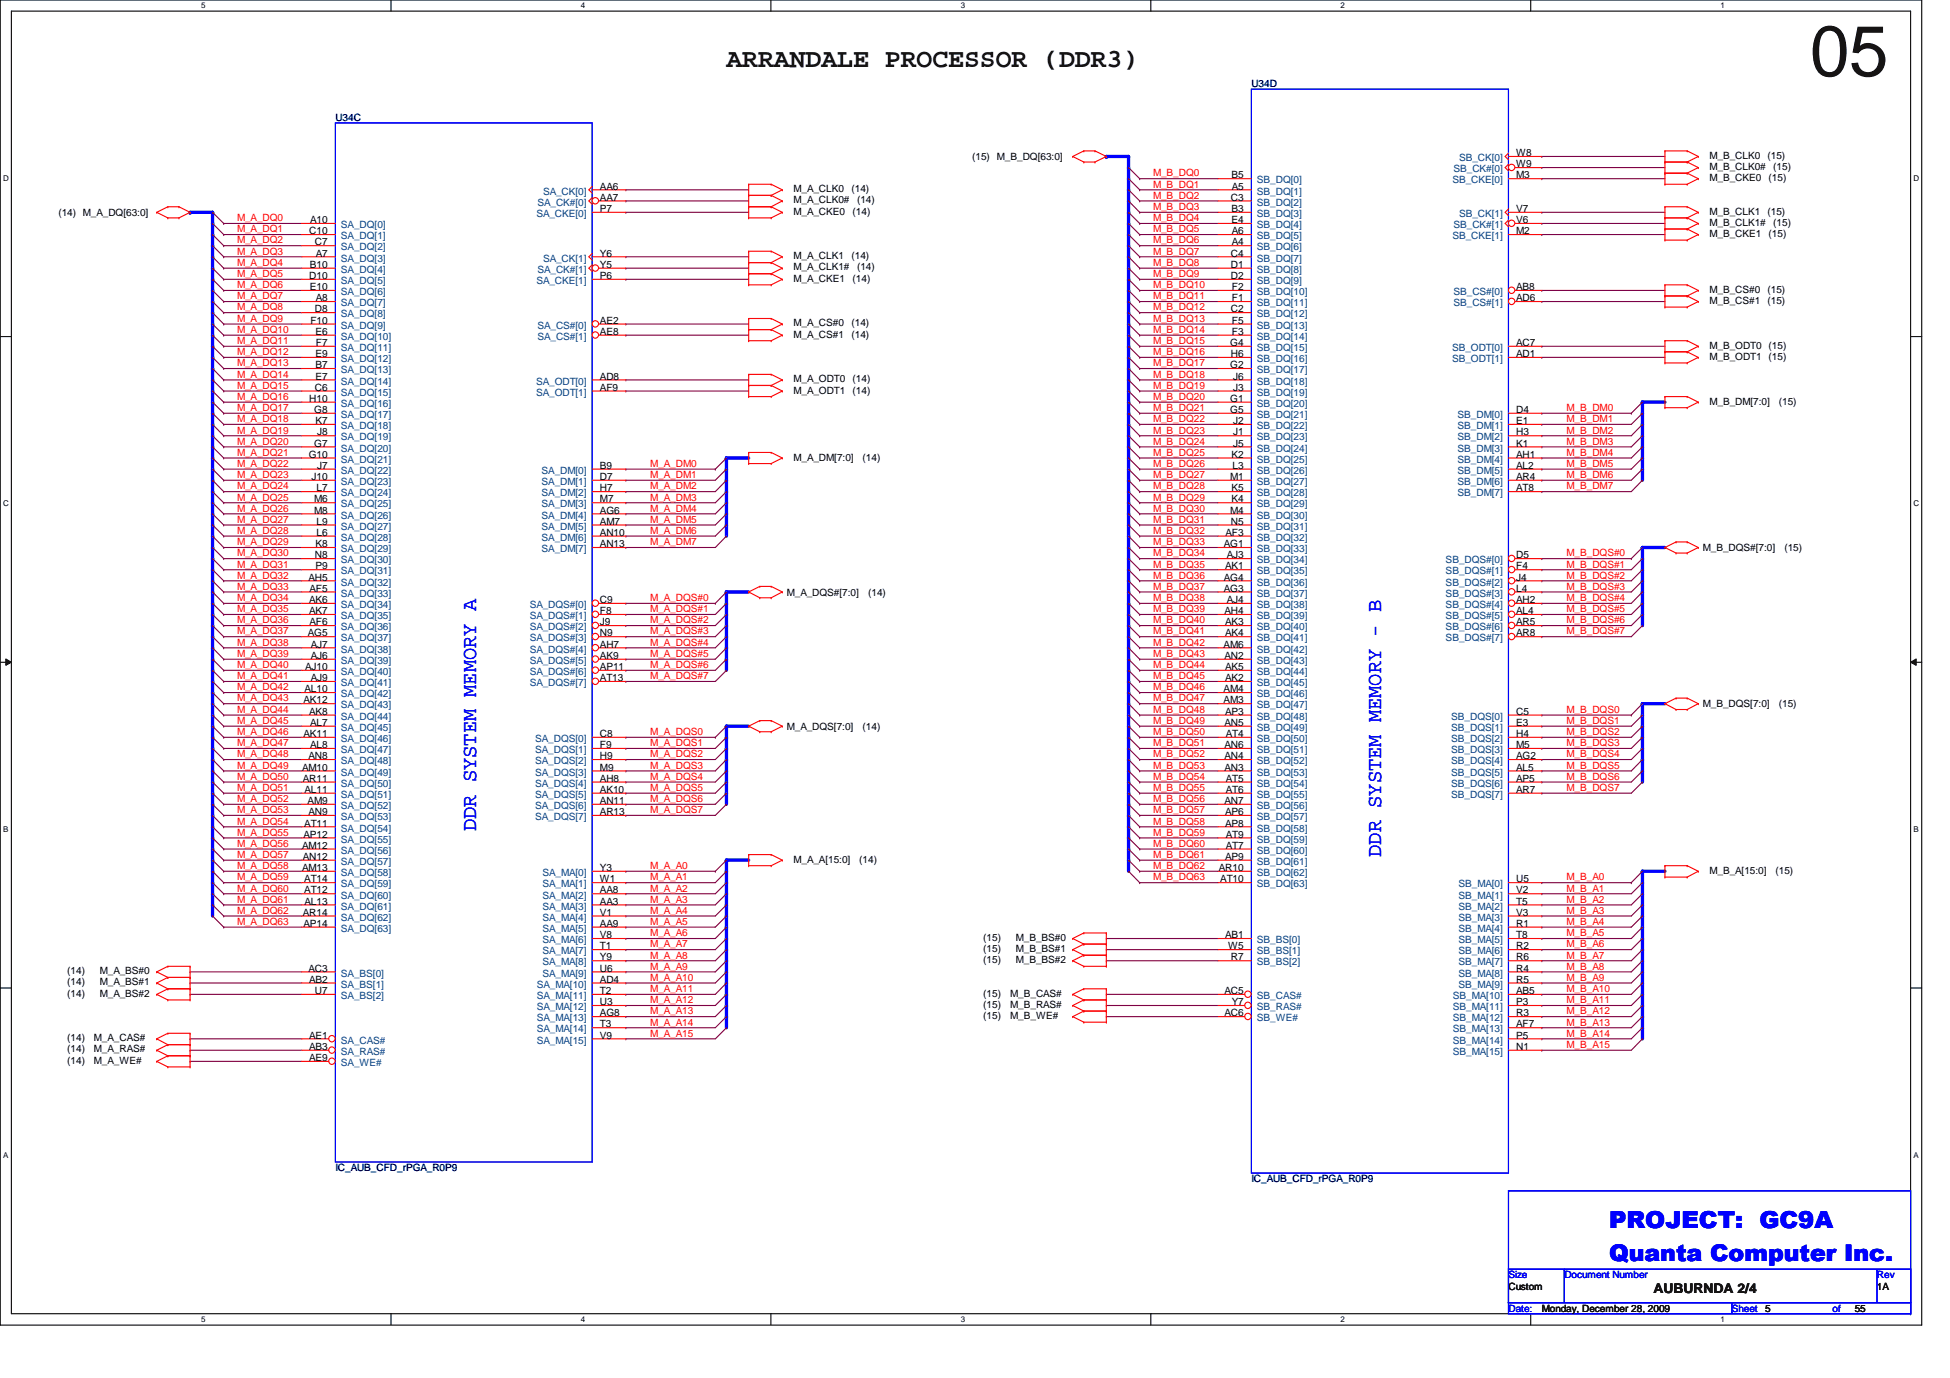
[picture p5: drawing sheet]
<svg xmlns="http://www.w3.org/2000/svg" width="297mm" height="210mm" viewBox="0 0 297 210" stroke-linecap="round" stroke-linejoin="round" font-family="sans-serif">
<defs><g id="words">
<text font-size="10.9" x="275.7" y="11.6">05</text>
<text font-size="4" x="110.7" y="10.2">ARRANDALE PROCESSOR (DDR3)</text>
<text font-size="3.6" fill="#00f" x="245.1" y="187">PROJECT: GC9A</text>
<text font-size="3.5" fill="#00f" x="245.1" y="192.1">Quanta Computer Inc.</text>
<g font-size="3.2" fill="#00f">
<text x="72.6" y="126.6" transform="rotate(-90 72.6 126.6)">DDR SYSTEM MEMORY A</text>
<text x="210.4" y="130.5" transform="rotate(-90 210.4 130.5)">DDR SYSTEM MEMORY - B</text>
</g>
<text font-size="2" x="251.9" y="196.9">AUBURNDA 2/4</text>
<g font-size="1.5" fill="#000080">
<text x="190.6" y="13.3">U34D</text>
<text x="51.1" y="18.4">U34C</text>
<text x="51.1" y="178.4">IC_AUB_CFD_rPGA_R0P9</text>
<text x="190.6" y="180.1">IC_AUB_CFD_rPGA_R0P9</text>
</g>
<g font-size="1.5">
<text x="231" y="23.8">W8</text>
<text x="91.4" y="28.9">AA6</text>
<text x="120.9" y="29.3">M_A_CLK0</text>
<text x="129.7" y="29.3">(14)</text>
<text x="148.1" y="24.4">(15) M_B_DQ[63:0]</text>
<text x="187.6" y="27.2">B5</text>
<text x="187.6" y="28.9">A5</text>
<text x="231" y="25.5">W9</text>
<text x="231" y="27.2">M3</text>
<text x="260.4" y="25.9">M_B_CLK0#</text>
<text x="260.4" y="27.6">M_B_CKE0</text>
<text x="260.4" y="24.2">M_B_CLK0</text>
<text x="269.2" y="24.2">(15)</text>
<text x="269.4" y="27.6">(15)</text>
<text x="270.1" y="25.9">(15)</text>
<text x="8.9" y="32.9">(14) M_A_DQ[63:0]</text>
<text x="47.1" y="35.7">C10</text>
<text x="47.2" y="34">A10</text>
<text x="91.4" y="30.6">AA7</text>
<text x="91.4" y="32.3">P7</text>
<text x="120.9" y="31">M_A_CLK0#</text>
<text x="120.9" y="32.7">M_A_CKE0</text>
<text x="129.9" y="32.7">(14)</text>
<text x="130.6" y="31">(14)</text>
<text x="187.5" y="30.6">C3</text>
<text x="187.6" y="32.3">B3</text>
<text x="187.6" y="34">E4</text>
<text x="187.6" y="35.7">A6</text>
<text x="231" y="32.3">V7</text>
<text x="231" y="34">V6</text>
<text x="231" y="35.7">M2</text>
<text x="260.4" y="34.4">M_B_CLK1#</text>
<text x="260.4" y="32.7">M_B_CLK1</text>
<text x="269.2" y="32.7">(15)</text>
<text x="270.1" y="34.4">(15)</text>
<text x="47.2" y="40.8">B10</text>
<text x="48" y="37.4">C7</text>
<text x="48.1" y="39.1">A7</text>
<text x="91.4" y="39.1">Y6</text>
<text x="91.4" y="40.8">Y5</text>
<text x="120.9" y="41.2">M_A_CLK1#</text>
<text x="120.9" y="39.5">M_A_CLK1</text>
<text x="129.7" y="39.5">(14)</text>
<text x="130.6" y="41.2">(14)</text>
<text x="187.5" y="39.1">C4</text>
<text x="187.5" y="40.8">D1</text>
<text x="187.6" y="37.4">A4</text>
<text x="260.4" y="36.1">M_B_CKE1</text>
<text x="269.4" y="36.1">(15)</text>
<text x="47.1" y="42.5">D10</text>
<text x="47.2" y="44.2">E10</text>
<text x="48" y="47.6">D8</text>
<text x="48.1" y="45.9">A8</text>
<text x="91.4" y="42.5">P6</text>
<text x="120.9" y="42.9">M_A_CKE1</text>
<text x="129.9" y="42.9">(14)</text>
<text x="187.5" y="42.5">D2</text>
<text x="187.5" y="47.6">C2</text>
<text x="187.7" y="44.2">F2</text>
<text x="187.7" y="45.9">F1</text>
<text x="231" y="44.2">AB8</text>
<text x="231" y="45.9">AD6</text>
<text x="260.4" y="44.6">M_B_CS#0</text>
<text x="260.4" y="46.3">M_B_CS#1</text>
<text x="269.2" y="44.6">(15)</text>
<text x="269.2" y="46.3">(15)</text>
<text x="47.3" y="49.3">F10</text>
<text x="48" y="51">E6</text>
<text x="48.1" y="52.7">F7</text>
<text x="91.4" y="49.3">AE2</text>
<text x="91.4" y="51">AE8</text>
<text x="120.9" y="49.7">M_A_CS#0</text>
<text x="120.9" y="51.4">M_A_CS#1</text>
<text x="129.7" y="49.7">(14)</text>
<text x="129.7" y="51.4">(14)</text>
<text x="187.4" y="52.7">G4</text>
<text x="187.7" y="49.3">F5</text>
<text x="187.7" y="51">F3</text>
<text x="231" y="52.7">AC7</text>
<text x="260.4" y="53.1">M_B_ODT0 (15)</text>
<text x="48" y="59.5">C6</text>
<text x="48" y="54.4">E9</text>
<text x="48" y="56.1">B7</text>
<text x="48" y="57.8">E7</text>
<text x="91.4" y="57.8">AD8</text>
<text x="91.4" y="59.5">AF9</text>
<text x="120.9" y="58.2">M_A_ODT0</text>
<text x="120.9" y="59.9">M_A_ODT1</text>
<text x="129.9" y="58.2">(14)</text>
<text x="129.9" y="59.9">(14)</text>
<text x="187.4" y="56.1">G2</text>
<text x="187.5" y="54.4">H6</text>
<text x="187.8" y="57.8">J6</text>
<text x="187.8" y="59.5">J3</text>
<text x="231" y="54.4">AD1</text>
<text x="260.4" y="54.8">M_B_ODT1 (15)</text>
<text x="47.1" y="61.2">H10</text>
<text x="47.9" y="62.9">G8</text>
<text x="48" y="64.6">K7</text>
<text x="187.4" y="61.2">G1</text>
<text x="187.4" y="62.9">G5</text>
<text x="187.8" y="64.6">J2</text>
<text x="231" y="62.9">D4</text>
<text x="231" y="64.6">E1</text>
<text x="260.4" y="61.6">M_B_DM[7:0]</text>
<text x="271" y="61.6">(15)</text>
<text x="47" y="69.7">G10</text>
<text x="47.9" y="68">G7</text>
<text x="48.3" y="66.3">J8</text>
<text x="48.3" y="71.4">J7</text>
<text x="91.4" y="71.4">B9</text>
<text x="120.9" y="70.1">M_A_DM[7:0]</text>
<text x="131.4" y="70.1">(14)</text>
<text x="187.6" y="69.7">K2</text>
<text x="187.7" y="71.4">L3</text>
<text x="187.8" y="66.3">J1</text>
<text x="187.8" y="68">J5</text>
<text x="231" y="66.3">H3</text>
<text x="231" y="68">K1</text>
<text x="231" y="69.7">AH1</text>
<text x="231" y="71.4">AL2</text>
<text x="47.5" y="73.1">J10</text>
<text x="47.8" y="76.5">M6</text>
<text x="48.2" y="74.8">L7</text>
<text x="91.4" y="73.1">D7</text>
<text x="91.4" y="74.8">H7</text>
<text x="91.4" y="76.5">M7</text>
<text x="187.4" y="73.1">M1</text>
<text x="187.6" y="74.8">K5</text>
<text x="187.6" y="76.5">K4</text>
<text x="231" y="73.1">AR4</text>
<text x="231" y="74.8">AT8</text>
<text x="47.8" y="78.2">M8</text>
<text x="48" y="83.4">K8</text>
<text x="48.2" y="79.9">L9</text>
<text x="48.2" y="81.6">L6</text>
<text x="91.4" y="78.2">AG6</text>
<text x="91.4" y="79.9">AM7</text>
<text x="91.4" y="81.6">AN10</text>
<text x="91.4" y="83.4">AN13</text>
<text x="186.4" y="83.4">AG1</text>
<text x="186.7" y="81.6">AF3</text>
<text x="187.4" y="78.2">M4</text>
<text x="187.5" y="79.9">N5</text>
<text x="259.4" y="83.9">M_B_DQS#[7:0]</text>
<text x="271.8" y="83.9">(15)</text>
<text x="47" y="88.4">AH5</text>
<text x="48" y="85">N8</text>
<text x="48" y="86.7">P9</text>
<text x="186.4" y="88.4">AG4</text>
<text x="186.6" y="86.7">AK1</text>
<text x="186.9" y="85">AJ3</text>
<text x="231" y="85">D5</text>
<text x="231" y="86.7">F4</text>
<text x="231" y="88.4">J4</text>
<text x="47.1" y="91.9">AK6</text>
<text x="47.1" y="93.6">AK7</text>
<text x="47.2" y="90.1">AF5</text>
<text x="47.2" y="95.2">AF6</text>
<text x="91.4" y="91.9">C9</text>
<text x="91.4" y="93.6">F8</text>
<text x="91.4" y="95.2">J9</text>
<text x="119.8" y="90.7">M_A_DQS#[7:0]</text>
<text x="132.2" y="90.7">(14)</text>
<text x="186.4" y="90.1">AG3</text>
<text x="186.5" y="93.6">AH4</text>
<text x="186.6" y="95.2">AK3</text>
<text x="186.9" y="91.9">AJ4</text>
<text x="231" y="91.9">AH2</text>
<text x="231" y="93.6">AL4</text>
<text x="231" y="95.2">AR5</text>
<text x="231" y="90.1">L4</text>
<text x="46.9" y="96.9">AG5</text>
<text x="47.3" y="98.6">AJ7</text>
<text x="47.3" y="100.4">AJ6</text>
<text x="91.4" y="96.9">N9</text>
<text x="91.4" y="98.6">AH7</text>
<text x="91.4" y="100.4">AK9</text>
<text x="186.4" y="98.6">AM6</text>
<text x="186.5" y="100.4">AN2</text>
<text x="186.6" y="96.9">AK4</text>
<text x="231" y="96.9">AR8</text>
<text x="46.2" y="107.1">AK12</text>
<text x="46.4" y="105.5">AL10</text>
<text x="46.5" y="102.1">AJ10</text>
<text x="47.3" y="103.8">AJ9</text>
<text x="91.4" y="102.1">AP11</text>
<text x="91.4" y="103.8">AT13</text>
<text x="186.4" y="105.5">AM4</text>
<text x="186.4" y="107.1">AM3</text>
<text x="186.6" y="102.1">AK5</text>
<text x="186.6" y="103.8">AK2</text>
<text x="259.4" y="107.7">M_B_DQS[7:0]</text>
<text x="271" y="107.7">(15)</text>
<text x="46.2" y="112.3">AK11</text>
<text x="47.1" y="108.9">AK8</text>
<text x="47.2" y="110.6">AL7</text>
<text x="47.2" y="114">AL8</text>
<text x="91.4" y="112.3">C8</text>
<text x="91.4" y="114">F9</text>
<text x="119.8" y="111.2">M_A_DQS[7:0]</text>
<text x="131.4" y="111.2">(14)</text>
<text x="186.5" y="110.6">AN5</text>
<text x="186.5" y="114">AN6</text>
<text x="186.6" y="108.9">AP3</text>
<text x="186.7" y="112.3">AT4</text>
<text x="231" y="108.9">C5</text>
<text x="231" y="110.6">E3</text>
<text x="231" y="112.3">H4</text>
<text x="231" y="114">M5</text>
<text x="46" y="117.4">AM10</text>
<text x="46.1" y="119.1">AR11</text>
<text x="47" y="115.7">AN8</text>
<text x="91.4" y="115.7">H9</text>
<text x="91.4" y="117.4">M9</text>
<text x="91.4" y="119.1">AH8</text>
<text x="186.5" y="115.7">AN4</text>
<text x="186.5" y="117.4">AN3</text>
<text x="186.7" y="119.1">AT5</text>
<text x="231" y="115.7">AG2</text>
<text x="231" y="117.4">AL5</text>
<text x="231" y="119.1">AP5</text>
<text x="46.4" y="125.9">AT11</text>
<text x="46.4" y="120.8">AL11</text>
<text x="46.9" y="122.5">AM9</text>
<text x="47" y="124.2">AN9</text>
<text x="91.4" y="120.8">AK10</text>
<text x="91.4" y="122.5">AN11</text>
<text x="91.4" y="124.2">AR13</text>
<text x="186.5" y="122.5">AN7</text>
<text x="186.6" y="124.2">AP6</text>
<text x="186.6" y="125.9">AP8</text>
<text x="186.7" y="120.8">AT6</text>
<text x="231" y="120.8">AR7</text>
<text x="46" y="129.3">AM12</text>
<text x="46.1" y="131">AN12</text>
<text x="46.2" y="127.6">AP12</text>
<text x="120.9" y="131.4">M_A_A[15:0]</text>
<text x="130.9" y="131.4">(14)</text>
<text x="186.6" y="131">AP9</text>
<text x="186.7" y="127.6">AT9</text>
<text x="186.7" y="129.3">AT7</text>
<text x="46" y="132.7">AM13</text>
<text x="46.4" y="134.4">AT14</text>
<text x="46.4" y="136.1">AT12</text>
<text x="46.4" y="137.8">AL13</text>
<text x="91.4" y="132.7">Y3</text>
<text x="91.4" y="134.4">W1</text>
<text x="91.4" y="136.1">AA8</text>
<text x="91.4" y="137.8">AA3</text>
<text x="185.7" y="132.7">AR10</text>
<text x="185.9" y="134.4">AT10</text>
<text x="231" y="134.4">U5</text>
<text x="231" y="136.1">V2</text>
<text x="231" y="137.8">T5</text>
<text x="260.4" y="133.1">M_B_A[15:0]</text>
<text x="270.5" y="133.1">(15)</text>
<text x="46.1" y="139.5">AR14</text>
<text x="46.2" y="141.2">AP14</text>
<text x="91.4" y="139.5">V1</text>
<text x="91.4" y="141.2">AA9</text>
<text x="91.4" y="142.9">V8</text>
<text x="149.8" y="143.3">(15)</text>
<text x="154.7" y="143.3">M_B_BS#0</text>
<text x="186.6" y="142.9">AB1</text>
<text x="231" y="139.5">V3</text>
<text x="231" y="141.2">R1</text>
<text x="231" y="142.9">T8</text>
<text x="10.2" y="148.4">(14)</text>
<text x="15.2" y="148.4">M_A_BS#0</text>
<text x="47" y="148">AC3</text>
<text x="47.1" y="149.7">AB2</text>
<text x="91.4" y="144.6">T1</text>
<text x="91.4" y="146.3">Y9</text>
<text x="91.4" y="148">U6</text>
<text x="91.4" y="149.7">AD4</text>
<text x="149.8" y="145">(15)</text>
<text x="149.8" y="146.7">(15)</text>
<text x="154.7" y="145">M_B_BS#1</text>
<text x="154.7" y="146.7">M_B_BS#2</text>
<text x="187.1" y="144.6">W5</text>
<text x="187.5" y="146.3">R7</text>
<text x="231" y="144.6">R2</text>
<text x="231" y="146.3">R6</text>
<text x="231" y="148">R4</text>
<text x="231" y="149.7">R5</text>
<text x="10.2" y="150.1">(14)</text>
<text x="10.2" y="151.8">(14)</text>
<text x="15.2" y="150.1">M_A_BS#1</text>
<text x="15.2" y="151.8">M_A_BS#2</text>
<text x="48" y="151.4">U7</text>
<text x="91.4" y="151.4">T2</text>
<text x="91.4" y="153.1">U3</text>
<text x="91.4" y="154.8">AG8</text>
<text x="149.8" y="155.2">(15)</text>
<text x="149.8" y="153.5">(15)</text>
<text x="149.8" y="151.8">(15)</text>
<text x="153.9" y="155.2">M_B_WE#</text>
<text x="153.9" y="153.5">M_B_RAS#</text>
<text x="153.9" y="151.8">M_B_CAS#</text>
<text x="186.5" y="151.4">AC5</text>
<text x="186.5" y="154.8">AC6</text>
<text x="187.6" y="153.1">Y7</text>
<text x="231" y="151.4">AB5</text>
<text x="231" y="153.1">P3</text>
<text x="231" y="154.8">R3</text>
<text x="10.2" y="160.3">(14)</text>
<text x="10.2" y="158.6">(14)</text>
<text x="14.3" y="160.3">M_A_RAS#</text>
<text x="14.3" y="158.6">M_A_CAS#</text>
<text x="47.1" y="158.2">AE1</text>
<text x="47.1" y="159.9">AB3</text>
<text x="47.1" y="161.6">AE9</text>
<text x="91.4" y="156.5">T3</text>
<text x="91.4" y="158.2">V9</text>
<text x="231" y="156.5">AF7</text>
<text x="231" y="158.2">P5</text>
<text x="231" y="159.9">N1</text>
<text x="10.2" y="162.1">(14)</text>
<text x="14.3" y="162.1">M_A_WE#</text>
<text x="229.8" y="196.4">Custom</text>
<text x="285.9" y="196.4">1A</text>
<text x="234.9" y="199.8">Monday, December 28, 2009</text>
<text x="268.9" y="199.8">5</text>
<text x="282.5" y="199.8">55</text>
</g>
<g font-size="1.5" fill="#004080">
<text x="82.7" y="29.6">SA_CK[0]</text>
<text x="191.5" y="27.9">SB_DQ[0]</text>
<text x="191.5" y="29.6">SB_DQ[1]</text>
<text x="221.2" y="27.9">SB_CKE[0]</text>
<text x="221.4" y="26.2">SB_CK#[0]</text>
<text x="222.2" y="24.6">SB_CK[0]</text>
<text x="51.9" y="34.8">SA_DQ[0]</text>
<text x="81.7" y="33.1">SA_CKE[0]</text>
<text x="81.9" y="31.3">SA_CK#[0]</text>
<text x="191.5" y="31.3">SB_DQ[2]</text>
<text x="191.5" y="33.1">SB_DQ[3]</text>
<text x="191.5" y="34.8">SB_DQ[4]</text>
<text x="221.4" y="34.8">SB_CK#[1]</text>
<text x="222.2" y="33.1">SB_CK[1]</text>
<text x="51.9" y="36.4">SA_DQ[1]</text>
<text x="51.9" y="38.1">SA_DQ[2]</text>
<text x="51.9" y="39.8">SA_DQ[3]</text>
<text x="51.9" y="41.6">SA_DQ[4]</text>
<text x="81.9" y="41.6">SA_CK#[1]</text>
<text x="82.7" y="39.8">SA_CK[1]</text>
<text x="191.5" y="36.4">SB_DQ[5]</text>
<text x="191.5" y="38.1">SB_DQ[6]</text>
<text x="191.5" y="39.8">SB_DQ[7]</text>
<text x="191.5" y="41.6">SB_DQ[8]</text>
<text x="221.2" y="36.4">SB_CKE[1]</text>
<text x="51.9" y="43.3">SA_DQ[5]</text>
<text x="51.9" y="45">SA_DQ[6]</text>
<text x="51.9" y="46.7">SA_DQ[7]</text>
<text x="81.7" y="43.3">SA_CKE[1]</text>
<text x="191.5" y="43.3">SB_DQ[9]</text>
<text x="191.5" y="45">SB_DQ[10]</text>
<text x="191.5" y="46.7">SB_DQ[11]</text>
<text x="221.4" y="45">SB_CS#[0]</text>
<text x="221.4" y="46.7">SB_CS#[1]</text>
<text x="51.9" y="48.3">SA_DQ[8]</text>
<text x="51.9" y="50.1">SA_DQ[9]</text>
<text x="51.9" y="51.8">SA_DQ[10]</text>
<text x="51.9" y="53.5">SA_DQ[11]</text>
<text x="81.9" y="50.1">SA_CS#[0]</text>
<text x="81.9" y="51.8">SA_CS#[1]</text>
<text x="191.5" y="48.3">SB_DQ[12]</text>
<text x="191.5" y="50.1">SB_DQ[13]</text>
<text x="191.5" y="51.8">SB_DQ[14]</text>
<text x="191.5" y="53.5">SB_DQ[15]</text>
<text x="221.2" y="53.5">SB_ODT[0]</text>
<text x="51.9" y="55.2">SA_DQ[12]</text>
<text x="51.9" y="56.9">SA_DQ[13]</text>
<text x="51.9" y="58.6">SA_DQ[14]</text>
<text x="81.7" y="58.6">SA_ODT[0]</text>
<text x="191.5" y="55.2">SB_DQ[16]</text>
<text x="191.5" y="56.9">SB_DQ[17]</text>
<text x="191.5" y="58.6">SB_DQ[18]</text>
<text x="221.2" y="55.2">SB_ODT[1]</text>
<text x="51.9" y="60.3">SA_DQ[15]</text>
<text x="51.9" y="62">SA_DQ[16]</text>
<text x="51.9" y="63.7">SA_DQ[17]</text>
<text x="51.9" y="65.4">SA_DQ[18]</text>
<text x="81.7" y="60.3">SA_ODT[1]</text>
<text x="191.5" y="60.3">SB_DQ[19]</text>
<text x="191.5" y="62">SB_DQ[20]</text>
<text x="191.5" y="63.7">SB_DQ[21]</text>
<text x="191.5" y="65.4">SB_DQ[22]</text>
<text x="222" y="63.7">SB_DM[0]</text>
<text x="222" y="65.4">SB_DM[1]</text>
<text x="51.9" y="67.1">SA_DQ[19]</text>
<text x="51.9" y="68.8">SA_DQ[20]</text>
<text x="51.9" y="70.5">SA_DQ[21]</text>
<text x="191.5" y="67.1">SB_DQ[23]</text>
<text x="191.5" y="68.8">SB_DQ[24]</text>
<text x="191.5" y="70.5">SB_DQ[25]</text>
<text x="222" y="67.1">SB_DM[2]</text>
<text x="222" y="68.8">SB_DM[3]</text>
<text x="222" y="70.5">SB_DM[4]</text>
<text x="51.9" y="72.2">SA_DQ[22]</text>
<text x="51.9" y="73.9">SA_DQ[23]</text>
<text x="51.9" y="75.6">SA_DQ[24]</text>
<text x="51.9" y="77.3">SA_DQ[25]</text>
<text x="82.5" y="72.2">SA_DM[0]</text>
<text x="82.5" y="73.9">SA_DM[1]</text>
<text x="82.5" y="75.6">SA_DM[2]</text>
<text x="82.5" y="77.3">SA_DM[3]</text>
<text x="191.5" y="72.2">SB_DQ[26]</text>
<text x="191.5" y="73.9">SB_DQ[27]</text>
<text x="191.5" y="75.6">SB_DQ[28]</text>
<text x="191.5" y="77.3">SB_DQ[29]</text>
<text x="222" y="72.2">SB_DM[5]</text>
<text x="222" y="73.9">SB_DM[6]</text>
<text x="222" y="75.6">SB_DM[7]</text>
<text x="51.9" y="79">SA_DQ[26]</text>
<text x="51.9" y="80.7">SA_DQ[27]</text>
<text x="51.9" y="82.4">SA_DQ[28]</text>
<text x="82.5" y="79">SA_DM[4]</text>
<text x="82.5" y="80.7">SA_DM[5]</text>
<text x="82.5" y="82.4">SA_DM[6]</text>
<text x="191.5" y="79">SB_DQ[30]</text>
<text x="191.5" y="80.7">SB_DQ[31]</text>
<text x="191.5" y="82.4">SB_DQ[32]</text>
<text x="51.9" y="84.1">SA_DQ[29]</text>
<text x="51.9" y="85.8">SA_DQ[30]</text>
<text x="51.9" y="87.5">SA_DQ[31]</text>
<text x="51.9" y="89.2">SA_DQ[32]</text>
<text x="82.5" y="84.1">SA_DM[7]</text>
<text x="191.5" y="84.1">SB_DQ[33]</text>
<text x="191.5" y="85.8">SB_DQ[34]</text>
<text x="191.5" y="87.5">SB_DQ[35]</text>
<text x="191.5" y="89.2">SB_DQ[36]</text>
<text x="220.2" y="85.8">SB_DQS#[0]</text>
<text x="220.2" y="87.5">SB_DQS#[1]</text>
<text x="220.2" y="89.2">SB_DQS#[2]</text>
<text x="51.9" y="90.9">SA_DQ[33]</text>
<text x="51.9" y="92.6">SA_DQ[34]</text>
<text x="51.9" y="94.3">SA_DQ[35]</text>
<text x="80.7" y="92.6">SA_DQS#[0]</text>
<text x="80.7" y="94.3">SA_DQS#[1]</text>
<text x="191.5" y="90.9">SB_DQ[37]</text>
<text x="191.5" y="92.6">SB_DQ[38]</text>
<text x="191.5" y="94.3">SB_DQ[39]</text>
<text x="220.2" y="92.6">SB_DQS#[4]</text>
<text x="220.2" y="94.3">SB_DQS#[5]</text>
<text x="220.2" y="90.9">SB_DQS#[3]</text>
<text x="51.9" y="96">SA_DQ[36]</text>
<text x="51.9" y="97.7">SA_DQ[37]</text>
<text x="51.9" y="99.4">SA_DQ[38]</text>
<text x="51.9" y="101.1">SA_DQ[39]</text>
<text x="80.7" y="96">SA_DQS#[2]</text>
<text x="80.7" y="97.7">SA_DQS#[3]</text>
<text x="80.7" y="99.4">SA_DQS#[4]</text>
<text x="80.7" y="101.1">SA_DQS#[5]</text>
<text x="191.5" y="96">SB_DQ[40]</text>
<text x="191.5" y="97.7">SB_DQ[41]</text>
<text x="191.5" y="99.4">SB_DQ[42]</text>
<text x="191.5" y="101.1">SB_DQ[43]</text>
<text x="220.2" y="96">SB_DQS#[6]</text>
<text x="220.2" y="97.7">SB_DQS#[7]</text>
<text x="51.9" y="102.8">SA_DQ[40]</text>
<text x="51.9" y="104.5">SA_DQ[41]</text>
<text x="51.9" y="106.2">SA_DQ[42]</text>
<text x="51.9" y="107.9">SA_DQ[43]</text>
<text x="80.7" y="102.8">SA_DQS#[6]</text>
<text x="80.7" y="104.5">SA_DQS#[7]</text>
<text x="191.5" y="102.8">SB_DQ[44]</text>
<text x="191.5" y="104.5">SB_DQ[45]</text>
<text x="191.5" y="106.2">SB_DQ[46]</text>
<text x="191.5" y="107.9">SB_DQ[47]</text>
<text x="51.9" y="109.6">SA_DQ[44]</text>
<text x="51.9" y="111.3">SA_DQ[45]</text>
<text x="51.9" y="113">SA_DQ[46]</text>
<text x="81.5" y="113">SA_DQS[0]</text>
<text x="191.5" y="109.6">SB_DQ[48]</text>
<text x="191.5" y="111.3">SB_DQ[49]</text>
<text x="191.5" y="113">SB_DQ[50]</text>
<text x="221.1" y="109.6">SB_DQS[0]</text>
<text x="221.1" y="111.3">SB_DQS[1]</text>
<text x="221.1" y="113">SB_DQS[2]</text>
<text x="51.9" y="114.7">SA_DQ[47]</text>
<text x="51.9" y="116.4">SA_DQ[48]</text>
<text x="51.9" y="118.2">SA_DQ[49]</text>
<text x="51.9" y="119.8">SA_DQ[50]</text>
<text x="81.5" y="114.7">SA_DQS[1]</text>
<text x="81.5" y="116.4">SA_DQS[2]</text>
<text x="81.5" y="118.2">SA_DQS[3]</text>
<text x="81.5" y="119.8">SA_DQS[4]</text>
<text x="191.5" y="114.7">SB_DQ[51]</text>
<text x="191.5" y="116.4">SB_DQ[52]</text>
<text x="191.5" y="118.2">SB_DQ[53]</text>
<text x="191.5" y="119.8">SB_DQ[54]</text>
<text x="221.1" y="116.4">SB_DQS[4]</text>
<text x="221.1" y="118.2">SB_DQS[5]</text>
<text x="221.1" y="119.8">SB_DQS[6]</text>
<text x="221.1" y="114.7">SB_DQS[3]</text>
<text x="51.9" y="121.5">SA_DQ[51]</text>
<text x="51.9" y="123.2">SA_DQ[52]</text>
<text x="51.9" y="124.9">SA_DQ[53]</text>
<text x="81.5" y="121.5">SA_DQS[5]</text>
<text x="81.5" y="123.2">SA_DQS[6]</text>
<text x="81.5" y="124.9">SA_DQS[7]</text>
<text x="191.5" y="121.5">SB_DQ[55]</text>
<text x="191.5" y="123.2">SB_DQ[56]</text>
<text x="191.5" y="124.9">SB_DQ[57]</text>
<text x="221.1" y="121.5">SB_DQS[7]</text>
<text x="51.9" y="126.7">SA_DQ[54]</text>
<text x="51.9" y="128.4">SA_DQ[55]</text>
<text x="51.9" y="130">SA_DQ[56]</text>
<text x="51.9" y="131.7">SA_DQ[57]</text>
<text x="191.5" y="126.7">SB_DQ[58]</text>
<text x="191.5" y="128.4">SB_DQ[59]</text>
<text x="191.5" y="130">SB_DQ[60]</text>
<text x="191.5" y="131.7">SB_DQ[61]</text>
<text x="51.9" y="133.4">SA_DQ[58]</text>
<text x="51.9" y="135.2">SA_DQ[59]</text>
<text x="51.9" y="136.9">SA_DQ[60]</text>
<text x="82.6" y="133.4">SA_MA[0]</text>
<text x="82.6" y="135.2">SA_MA[1]</text>
<text x="82.6" y="136.9">SA_MA[2]</text>
<text x="191.5" y="133.4">SB_DQ[62]</text>
<text x="191.5" y="135.2">SB_DQ[63]</text>
<text x="222.2" y="135.2">SB_MA[0]</text>
<text x="222.2" y="136.9">SB_MA[1]</text>
<text x="51.9" y="138.6">SA_DQ[61]</text>
<text x="51.9" y="140.3">SA_DQ[62]</text>
<text x="51.9" y="141.9">SA_DQ[63]</text>
<text x="82.6" y="138.6">SA_MA[3]</text>
<text x="82.6" y="140.3">SA_MA[4]</text>
<text x="82.6" y="141.9">SA_MA[5]</text>
<text x="82.6" y="143.7">SA_MA[6]</text>
<text x="191.5" y="143.7">SB_BS[0]</text>
<text x="222.2" y="138.6">SB_MA[2]</text>
<text x="222.2" y="140.3">SB_MA[3]</text>
<text x="222.2" y="141.9">SB_MA[4]</text>
<text x="222.2" y="143.7">SB_MA[5]</text>
<text x="51.9" y="148.8">SA_BS[0]</text>
<text x="82.6" y="145.4">SA_MA[7]</text>
<text x="82.6" y="147.1">SA_MA[8]</text>
<text x="82.6" y="148.8">SA_MA[9]</text>
<text x="191.5" y="145.4">SB_BS[1]</text>
<text x="191.5" y="147.1">SB_BS[2]</text>
<text x="222.2" y="145.4">SB_MA[6]</text>
<text x="222.2" y="147.1">SB_MA[7]</text>
<text x="222.2" y="148.8">SB_MA[8]</text>
<text x="51.9" y="150.5">SA_BS[1]</text>
<text x="51.9" y="152.2">SA_BS[2]</text>
<text x="81.8" y="150.5">SA_MA[10]</text>
<text x="81.8" y="152.2">SA_MA[11]</text>
<text x="81.8" y="153.9">SA_MA[12]</text>
<text x="81.8" y="155.6">SA_MA[13]</text>
<text x="191.5" y="152.2">SB_CAS#</text>
<text x="191.5" y="153.9">SB_RAS#</text>
<text x="191.5" y="155.6">SB_WE#</text>
<text x="221.3" y="152.2">SB_MA[10]</text>
<text x="221.3" y="153.9">SB_MA[11]</text>
<text x="221.3" y="155.6">SB_MA[12]</text>
<text x="222.2" y="150.5">SB_MA[9]</text>
<text x="51.9" y="159">SA_CAS#</text>
<text x="51.9" y="160.7">SA_RAS#</text>
<text x="81.8" y="157.3">SA_MA[14]</text>
<text x="81.8" y="159">SA_MA[15]</text>
<text x="221.3" y="157.3">SB_MA[13]</text>
<text x="221.3" y="159">SB_MA[14]</text>
<text x="221.3" y="160.7">SB_MA[15]</text>
<text x="51.9" y="162.4">SA_WE#</text>
</g>
<g font-size="1.5" fill="#f00">
<text x="175.6" y="26.9">M_B_DQ0</text>
<text x="175.6" y="28.6">M_B_DQ1</text>
<text x="36.1" y="33.7">M_A_DQ0</text>
<text x="36.1" y="35.4">M_A_DQ1</text>
<text x="175.6" y="30.3">M_B_DQ2</text>
<text x="175.6" y="32">M_B_DQ3</text>
<text x="175.6" y="33.7">M_B_DQ4</text>
<text x="175.6" y="35.4">M_B_DQ5</text>
<text x="36.1" y="37.1">M_A_DQ2</text>
<text x="36.1" y="38.8">M_A_DQ3</text>
<text x="36.1" y="40.5">M_A_DQ4</text>
<text x="175.6" y="37.1">M_B_DQ6</text>
<text x="175.6" y="38.8">M_B_DQ7</text>
<text x="175.6" y="40.5">M_B_DQ8</text>
<text x="36.1" y="42.2">M_A_DQ5</text>
<text x="36.1" y="43.9">M_A_DQ6</text>
<text x="36.1" y="45.6">M_A_DQ7</text>
<text x="36.1" y="47.3">M_A_DQ8</text>
<text x="175.6" y="43.9">M_B_DQ10</text>
<text x="175.6" y="45.6">M_B_DQ11</text>
<text x="175.6" y="47.3">M_B_DQ12</text>
<text x="175.6" y="42.2">M_B_DQ9</text>
<text x="36.1" y="50.7">M_A_DQ10</text>
<text x="36.1" y="52.4">M_A_DQ11</text>
<text x="36.1" y="49">M_A_DQ9</text>
<text x="175.6" y="49">M_B_DQ13</text>
<text x="175.6" y="52.4">M_B_DQ15</text>
<text x="175.6" y="50.7">M_B_DQ14</text>
<text x="36.1" y="55.8">M_A_DQ13</text>
<text x="36.1" y="54.1">M_A_DQ12</text>
<text x="36.1" y="57.5">M_A_DQ14</text>
<text x="36.1" y="59.2">M_A_DQ15</text>
<text x="175.6" y="57.5">M_B_DQ18</text>
<text x="175.6" y="59.2">M_B_DQ19</text>
<text x="175.6" y="54.1">M_B_DQ16</text>
<text x="175.6" y="55.8">M_B_DQ17</text>
<text x="36.1" y="64.3">M_A_DQ18</text>
<text x="36.1" y="60.9">M_A_DQ16</text>
<text x="36.1" y="62.6">M_A_DQ17</text>
<text x="175.6" y="62.6">M_B_DQ21</text>
<text x="175.6" y="60.9">M_B_DQ20</text>
<text x="175.6" y="64.3">M_B_DQ22</text>
<text x="238.6" y="64.3">M_B_DM1</text>
<text x="238.6" y="62.6">M_B_DM0</text>
<text x="36.1" y="66">M_A_DQ19</text>
<text x="36.1" y="69.4">M_A_DQ21</text>
<text x="36.1" y="67.7">M_A_DQ20</text>
<text x="36.1" y="71.1">M_A_DQ22</text>
<text x="99.1" y="71.1">M_A_DM0</text>
<text x="175.6" y="66">M_B_DQ23</text>
<text x="175.6" y="69.4">M_B_DQ25</text>
<text x="175.6" y="67.7">M_B_DQ24</text>
<text x="175.6" y="71.1">M_B_DQ26</text>
<text x="238.6" y="67.7">M_B_DM3</text>
<text x="238.6" y="66">M_B_DM2</text>
<text x="238.6" y="71.1">M_B_DM5</text>
<text x="238.6" y="69.4">M_B_DM4</text>
<text x="36.1" y="72.8">M_A_DQ23</text>
<text x="36.1" y="74.5">M_A_DQ24</text>
<text x="36.1" y="77.9">M_A_DQ26</text>
<text x="36.1" y="76.2">M_A_DQ25</text>
<text x="99.1" y="72.8">M_A_DM1</text>
<text x="99.1" y="76.2">M_A_DM3</text>
<text x="99.1" y="74.5">M_A_DM2</text>
<text x="99.1" y="77.9">M_A_DM4</text>
<text x="175.6" y="77.9">M_B_DQ30</text>
<text x="175.6" y="74.5">M_B_DQ28</text>
<text x="175.6" y="76.2">M_B_DQ29</text>
<text x="175.6" y="72.8">M_B_DQ27</text>
<text x="238.6" y="72.8">M_B_DM6</text>
<text x="238.6" y="74.5">M_B_DM7</text>
<text x="36.1" y="81.3">M_A_DQ28</text>
<text x="36.1" y="83.1">M_A_DQ29</text>
<text x="36.1" y="79.6">M_A_DQ27</text>
<text x="99.1" y="79.6">M_A_DM5</text>
<text x="99.1" y="81.3">M_A_DM6</text>
<text x="99.1" y="83.1">M_A_DM7</text>
<text x="175.6" y="79.6">M_B_DQ31</text>
<text x="175.6" y="81.3">M_B_DQ32</text>
<text x="175.6" y="83.1">M_B_DQ33</text>
<text x="36.1" y="86.4">M_A_DQ31</text>
<text x="36.1" y="84.8">M_A_DQ30</text>
<text x="36.1" y="88.1">M_A_DQ32</text>
<text x="36.1" y="89.8">M_A_DQ33</text>
<text x="175.6" y="84.8">M_B_DQ34</text>
<text x="175.6" y="86.4">M_B_DQ35</text>
<text x="175.6" y="89.8">M_B_DQ37</text>
<text x="175.6" y="88.1">M_B_DQ36</text>
<text x="238.6" y="86.4">M_B_DQS#1</text>
<text x="238.6" y="84.8">M_B_DQS#0</text>
<text x="238.6" y="89.8">M_B_DQS#3</text>
<text x="238.6" y="88.1">M_B_DQS#2</text>
<text x="36.1" y="91.6">M_A_DQ34</text>
<text x="36.1" y="93.3">M_A_DQ35</text>
<text x="36.1" y="95">M_A_DQ36</text>
<text x="99.1" y="93.3">M_A_DQS#1</text>
<text x="99.1" y="91.6">M_A_DQS#0</text>
<text x="99.1" y="95">M_A_DQS#2</text>
<text x="175.6" y="93.3">M_B_DQ39</text>
<text x="175.6" y="91.6">M_B_DQ38</text>
<text x="175.6" y="95">M_B_DQ40</text>
<text x="238.6" y="93.3">M_B_DQS#5</text>
<text x="238.6" y="95">M_B_DQS#6</text>
<text x="238.6" y="91.6">M_B_DQS#4</text>
<text x="36.1" y="96.6">M_A_DQ37</text>
<text x="36.1" y="98.3">M_A_DQ38</text>
<text x="36.1" y="100.1">M_A_DQ39</text>
<text x="36.1" y="101.8">M_A_DQ40</text>
<text x="99.1" y="96.6">M_A_DQS#3</text>
<text x="99.1" y="100.1">M_A_DQS#5</text>
<text x="99.1" y="101.8">M_A_DQS#6</text>
<text x="99.1" y="98.3">M_A_DQS#4</text>
<text x="175.6" y="96.6">M_B_DQ41</text>
<text x="175.6" y="101.8">M_B_DQ44</text>
<text x="175.6" y="100.1">M_B_DQ43</text>
<text x="175.6" y="98.3">M_B_DQ42</text>
<text x="238.6" y="96.6">M_B_DQS#7</text>
<text x="36.1" y="106.8">M_A_DQ43</text>
<text x="36.1" y="105.2">M_A_DQ42</text>
<text x="36.1" y="103.5">M_A_DQ41</text>
<text x="99.1" y="103.5">M_A_DQS#7</text>
<text x="175.6" y="105.2">M_B_DQ46</text>
<text x="175.6" y="106.8">M_B_DQ47</text>
<text x="175.6" y="103.5">M_B_DQ45</text>
<text x="36.1" y="113.7">M_A_DQ47</text>
<text x="36.1" y="112">M_A_DQ46</text>
<text x="36.1" y="108.6">M_A_DQ44</text>
<text x="36.1" y="110.3">M_A_DQ45</text>
<text x="99.1" y="113.7">M_A_DQS1</text>
<text x="99.1" y="112">M_A_DQS0</text>
<text x="175.6" y="113.7">M_B_DQ51</text>
<text x="175.6" y="112">M_B_DQ50</text>
<text x="175.6" y="108.6">M_B_DQ48</text>
<text x="175.6" y="110.3">M_B_DQ49</text>
<text x="238.6" y="110.3">M_B_DQS1</text>
<text x="238.6" y="108.6">M_B_DQS0</text>
<text x="238.6" y="113.7">M_B_DQS3</text>
<text x="238.6" y="112">M_B_DQS2</text>
<text x="36.1" y="118.8">M_A_DQ50</text>
<text x="36.1" y="117.1">M_A_DQ49</text>
<text x="36.1" y="115.4">M_A_DQ48</text>
<text x="99.1" y="115.4">M_A_DQS2</text>
<text x="99.1" y="117.1">M_A_DQS3</text>
<text x="99.1" y="118.8">M_A_DQS4</text>
<text x="175.6" y="117.1">M_B_DQ53</text>
<text x="175.6" y="118.8">M_B_DQ54</text>
<text x="175.6" y="115.4">M_B_DQ52</text>
<text x="238.6" y="117.1">M_B_DQS5</text>
<text x="238.6" y="118.8">M_B_DQS6</text>
<text x="238.6" y="115.4">M_B_DQS4</text>
<text x="36.1" y="125.6">M_A_DQ54</text>
<text x="36.1" y="122.2">M_A_DQ52</text>
<text x="36.1" y="123.9">M_A_DQ53</text>
<text x="36.1" y="120.5">M_A_DQ51</text>
<text x="99.1" y="122.2">M_A_DQS6</text>
<text x="99.1" y="120.5">M_A_DQS5</text>
<text x="99.1" y="123.9">M_A_DQS7</text>
<text x="175.6" y="122.2">M_B_DQ56</text>
<text x="175.6" y="123.9">M_B_DQ57</text>
<text x="175.6" y="120.5">M_B_DQ55</text>
<text x="175.6" y="125.6">M_B_DQ58</text>
<text x="238.6" y="120.5">M_B_DQS7</text>
<text x="36.1" y="129">M_A_DQ56</text>
<text x="36.1" y="127.3">M_A_DQ55</text>
<text x="36.1" y="130.7">M_A_DQ57</text>
<text x="175.6" y="127.3">M_B_DQ59</text>
<text x="175.6" y="130.7">M_B_DQ61</text>
<text x="175.6" y="129">M_B_DQ60</text>
<text x="36.1" y="132.4">M_A_DQ58</text>
<text x="36.1" y="134.1">M_A_DQ59</text>
<text x="36.1" y="137.5">M_A_DQ61</text>
<text x="36.1" y="135.8">M_A_DQ60</text>
<text x="99.1" y="132.4">M_A_A0</text>
<text x="99.1" y="134.1">M_A_A1</text>
<text x="99.1" y="135.8">M_A_A2</text>
<text x="99.1" y="137.5">M_A_A3</text>
<text x="175.6" y="134.1">M_B_DQ63</text>
<text x="175.6" y="132.4">M_B_DQ62</text>
<text x="238.6" y="135.8">M_B_A1</text>
<text x="238.6" y="137.5">M_B_A2</text>
<text x="238.6" y="134.1">M_B_A0</text>
<text x="36.1" y="139.2">M_A_DQ62</text>
<text x="36.1" y="140.9">M_A_DQ63</text>
<text x="99.1" y="140.9">M_A_A5</text>
<text x="99.1" y="142.6">M_A_A6</text>
<text x="99.1" y="139.2">M_A_A4</text>
<text x="238.6" y="139.2">M_B_A3</text>
<text x="238.6" y="142.6">M_B_A5</text>
<text x="238.6" y="140.9">M_B_A4</text>
<text x="99.1" y="144.3">M_A_A7</text>
<text x="99.1" y="147.7">M_A_A9</text>
<text x="99.1" y="149.4">M_A_A10</text>
<text x="99.1" y="146">M_A_A8</text>
<text x="238.6" y="149.4">M_B_A9</text>
<text x="238.6" y="147.7">M_B_A8</text>
<text x="238.6" y="144.3">M_B_A6</text>
<text x="238.6" y="146">M_B_A7</text>
<text x="99.1" y="151.1">M_A_A11</text>
<text x="99.1" y="152.8">M_A_A12</text>
<text x="99.1" y="154.5">M_A_A13</text>
<text x="238.6" y="151.1">M_B_A10</text>
<text x="238.6" y="152.8">M_B_A11</text>
<text x="238.6" y="154.5">M_B_A12</text>
<text x="99.1" y="157.9">M_A_A15</text>
<text x="99.1" y="156.2">M_A_A14</text>
<text x="238.6" y="159.6">M_B_A15</text>
<text x="238.6" y="157.9">M_B_A14</text>
<text x="238.6" y="156.2">M_B_A13</text>
</g>
<g font-size="1.5" fill="#00f">
<text x="229.8" y="194.7">Size</text>
<text x="238.3" y="194.7">Document Number</text>
<text x="285.9" y="194.7">Rev</text>
<text x="229.8" y="199.8">Date:</text>
<text x="263.8" y="199.8">Sheet</text>
<text x="279.1" y="199.8">of</text>
</g>
<g font-size="1.2">
<text x="30.6" y="1.3">5</text>
<text x="88.5" y="1.3">4</text>
<text x="146.3" y="1.3">3</text>
<text x="204.2" y="1.3">2</text>
<text x="262.1" y="1.3">1</text>
<text x=".5" y="27.6">D</text>
<text x="291.5" y="27.6">D</text>
<text x=".5" y="77.1">C</text>
<text x="291.5" y="77.1">C</text>
<text x=".5" y="126.7">B</text>
<text x="291.5" y="126.7">B</text>
<text x=".5" y="176.4">A</text>
<text x="291.5" y="176.4">A</text>
<text x="30.6" y="201.4">5</text>
<text x="88.5" y="201.4">4</text>
<text x="146.3" y="201.4">3</text>
<text x="204.2" y="201.4">2</text>
<text x="262.1" y="201.4">1</text>
</g>
</g></defs>
<path d="M0 0h292.7v201.8h-292.7zM1.7 1.7h289.3v198.4h-289.3z" fill="none" stroke="#000" stroke-width=".17"/>
<g fill="#fff">
<path d="M30.6 .2h.7v1.3h-.7z"/>
<path d="M30.6 200.3h.7v1.3h-.7z"/>
</g>
<path d="M59.6 0v1.7M59.6 200.1v1.7" fill="none" stroke="#000" stroke-width=".17"/>
<g fill="#fff">
<path d="M88.5 .2h.6v1.3h-.6z"/>
<path d="M88.5 200.3h.6v1.3h-.6z"/>
</g>
<path d="M117.4 0v1.7M117.4 200.1v1.7" fill="none" stroke="#000" stroke-width=".17"/>
<g fill="#fff">
<path d="M146.3 .2h.7v1.3h-.7z"/>
<path d="M146.3 200.3h.7v1.3h-.7z"/>
</g>
<path d="M175.3 0v1.7M175.3 200.1v1.7" fill="none" stroke="#000" stroke-width=".17"/>
<g fill="#fff">
<path d="M204.2 .2h.6v1.3h-.6z"/>
<path d="M204.2 200.3h.6v1.3h-.6z"/>
</g>
<path d="M233.2 0v1.7M233.2 200.1v1.7" fill="none" stroke="#000" stroke-width=".17"/>
<g fill="#fff">
<path d="M262.1 .2h.6v1.3h-.6z"/>
<path d="M262.1 200.3h.6v1.3h-.6z"/>
<path d="M.5 26.5h.8v1.3h-.8z"/>
<path d="M291.5 26.5h.8v1.3h-.8z"/>
<path d="M.5 76h.8v1.4h-.8z"/>
<path d="M291.5 76h.8v1.4h-.8z"/>
</g>
<path d="M0 51.3h1.7M291 51.3h1.7" fill="none" stroke="#000" stroke-width=".17"/>
<g fill="#fff">
<path d="M.5 125.6h.7v1.4h-.7z"/>
<path d="M291.5 125.6h.7v1.4h-.7z"/>
</g>
<path d="M0 100.9h1.7M291 100.9h1.7" fill="none" stroke="#000" stroke-width=".17"/>
<path d="M.9 100.4l.8 .5-.8 .4zM291 100.9l.9-.5v.9z" fill="#000"/>
<path d="M.9 100.4l.8 .5-.8 .4zM291 100.9l.9-.5v.9z" fill="none" stroke="#000" stroke-width=".15"/>
<g fill="#fff">
<path d="M.5 175.3h.7v1.3h-.7z"/>
<path d="M291.5 175.3h.7v1.3h-.7z"/>
</g>
<path d="M0 150.5h1.7M291 150.5h1.7" fill="none" stroke="#000" stroke-width=".17"/>
<g fill="none" stroke="#800040" stroke-width=".17">
<path d="M34.1 34h.1M34.1 35.7h.1M34.1 37.4h.1M34.1 39.1h.1M34.1 34h11.9M34.1 35.7h11.9M34.1 37.4h11.9M34.1 39.1h11.9M34.1 40.9h.1M34.1 42.5h.1M34.1 44.2h.1M34.1 45.9h.1"/>
<path d="M34.1 51.1h.1M34.1 52.7h.1M34.1 56.1h.1M34.1 54.4h.1M34.1 57.9h.1M34.1 59.6h.1M34.1 47.6h.1M34.1 49.4h.1M34.1 40.9h11.9M34.1 42.5h11.9M34.1 44.2h11.9M34.1 45.9h11.9"/>
<path d="M34.1 51.1h11.9M34.1 52.7h11.9M34.1 56.1h11.9M34.1 54.4h11.9M34.1 57.9h11.9M34.1 59.6h11.9M34.1 47.6h11.9M34.1 49.4h11.9M34.1 64.6h.1M34.1 66.4h.1M34.1 69.8h.1M34.1 68.1h.1"/>
<path d="M34.1 71.5h.1M34.1 73.2h.1M34.1 74.9h.1M34.1 80h.1M34.1 78.3h.1M34.1 76.6h.1M34.1 61.3h.1M34.1 62.9h.1M34.1 64.6h11.9M34.1 66.4h11.9M34.1 69.8h11.9M34.1 68.1h11.9"/>
<path d="M34.1 71.5h11.9M34.1 73.2h11.9M34.1 74.9h11.9M34.1 80h11.9M34.1 78.3h11.9M34.1 76.6h11.9M34.1 61.3h11.9M34.1 62.9h11.9M34.1 86.8h.1M34.1 85.1h.1M34.1 81.7h.1M34.1 83.4h.1"/>
<path d="M34.1 91.9h.1M34.1 93.6h.1M34.1 97h.1M34.1 95.3h.1M34.1 98.7h.1M34.1 88.5h.1M34.1 90.2h.1M34.1 86.8h11.9M34.1 85.1h11.9M34.1 81.7h11.9M34.1 83.4h11.9M34.1 91.9h11.9"/>
<path d="M34.1 93.6h11.9M34.1 97h11.9M34.1 95.3h11.9M34.1 98.7h11.9M34.1 88.5h11.9M34.1 90.2h11.9M34.1 100.4h.1M34.1 102.1h.1M34.1 114h.1M34.1 112.3h.1M34.1 108.9h.1M34.1 110.6h.1"/>
<path d="M34.1 107.2h.1M34.1 105.5h.1M34.1 103.8h.1M34.1 119.1h.1M34.1 117.4h.1M34.1 115.7h.1M34.1 100.4h11.9M34.1 102.1h11.9M34.1 114h11.9M34.1 112.3h11.9M34.1 108.9h11.9M34.1 110.6h11.9"/>
<path d="M34.1 107.2h11.9M34.1 105.5h11.9M34.1 103.8h11.9M34.1 119.1h11.9M34.1 117.4h11.9M34.1 115.7h11.9M34.1 125.9h.1M34.1 122.5h.1M34.1 124.2h.1M34.1 120.8h.1M34.1 132.7h.1M34.1 134.5h.1"/>
<path d="M34.1 137.8h.1M34.1 136.1h.1M34.1 139.5h.1M34.1 129.3h.1M34.1 127.6h.1M34.1 131h.1M34.1 125.9h11.9M34.1 122.5h11.9M34.1 124.2h11.9M34.1 120.8h11.9M34.1 132.7h11.9M34.1 134.5h11.9"/>
<path d="M34.1 137.8h11.9M34.1 136.1h11.9M34.1 139.5h11.9M34.1 129.3h11.9M34.1 127.6h11.9M34.1 131h11.9M34.1 141.2h.1M34.1 141.2h11.9"/>
</g>
<path d="M29 32.3h3.4" fill="none" stroke="#00f" stroke-width=".51"/>
<circle cx="29" cy="32.3" r=".25" fill="#00f"/>
<path d="M168.5 23.8h3.4" fill="none" stroke="#00f" stroke-width=".51"/>
<circle cx="168.5" cy="23.8" r=".25" fill="#00f"/>
<g fill="none" stroke="#800040" stroke-width=".17">
<path d="M173.6 27.2h.1M173.6 28.9h.1M173.6 30.6h.1M173.6 32.3h.1M173.6 37.4h.1M173.6 39.1h.1M173.6 34h.1M173.6 35.7h.1M173.6 27.2h11.9M173.6 28.9h11.9M173.6 30.6h11.9M173.6 32.3h11.9"/>
<path d="M173.6 37.4h11.9M173.6 39.1h11.9M173.6 34h11.9M173.6 35.7h11.9M173.6 44.2h.1M173.6 45.9h.1M173.6 49.4h.1M173.6 47.6h.1M173.6 52.7h.1M173.6 51.1h.1M173.6 40.9h.1M173.6 42.5h.1"/>
<path d="M173.6 57.9h.1M173.6 59.6h.1M173.6 54.4h.1M173.6 56.1h.1M173.6 44.2h11.9M173.6 45.9h11.9M173.6 49.4h11.9M173.6 47.6h11.9M173.6 52.7h11.9M173.6 51.1h11.9M173.6 40.9h11.9M173.6 42.5h11.9"/>
<path d="M173.6 57.9h11.9M173.6 59.6h11.9M173.6 54.4h11.9M173.6 56.1h11.9M173.6 62.9h.1M173.6 61.3h.1M173.6 66.4h.1M173.6 64.6h.1M173.6 69.8h.1M173.6 68.1h.1M173.6 78.3h.1M173.6 80h.1"/>
<path d="M173.6 74.9h.1M173.6 76.6h.1M173.6 73.2h.1M173.6 71.5h.1M173.6 62.9h11.9M173.6 61.3h11.9M173.6 66.4h11.9M173.6 64.6h11.9M173.6 69.8h11.9M173.6 68.1h11.9M173.6 78.3h11.9M173.6 80h11.9"/>
<path d="M173.6 74.9h11.9M173.6 76.6h11.9M173.6 73.2h11.9M173.6 71.5h11.9M173.6 85.1h.1M173.6 86.8h.1M173.6 90.2h.1M173.6 88.5h.1M173.6 93.6h.1M173.6 91.9h.1M173.6 81.7h.1M173.6 97h.1"/>
<path d="M173.6 95.3h.1M173.6 98.7h.1M173.6 83.4h.1M173.6 85.1h11.9M173.6 86.8h11.9M173.6 90.2h11.9M173.6 88.5h11.9M173.6 93.6h11.9M173.6 91.9h11.9M173.6 81.7h11.9M173.6 97h11.9M173.6 95.3h11.9"/>
<path d="M173.6 98.7h11.9M173.6 83.4h11.9M173.6 105.5h.1M173.6 107.2h.1M173.6 102.1h.1M173.6 103.8h.1M173.6 100.4h.1M173.6 117.4h.1M173.6 114h.1M173.6 112.3h.1M173.6 108.9h.1M173.6 119.1h.1"/>
<path d="M173.6 115.7h.1M173.6 110.6h.1M173.6 105.5h11.9M173.6 107.2h11.9M173.6 102.1h11.9M173.6 103.8h11.9M173.6 100.4h11.9M173.6 117.4h11.9M173.6 114h11.9M173.6 112.3h11.9M173.6 108.9h11.9M173.6 119.1h11.9"/>
<path d="M173.6 115.7h11.9M173.6 110.6h11.9M173.6 134.5h.1M173.6 132.7h.1M173.6 122.5h.1M173.6 124.2h.1M173.6 120.8h.1M173.6 125.9h.1M173.6 127.6h.1M173.6 131h.1M173.6 129.3h.1M173.6 134.5h11.9"/>
<path d="M173.6 132.7h11.9M173.6 122.5h11.9M173.6 124.2h11.9M173.6 120.8h11.9M173.6 125.9h11.9M173.6 127.6h11.9M173.6 131h11.9M173.6 129.3h11.9"/>
</g>
<path d="M110.7 131h3.3" fill="none" stroke="#00f" stroke-width=".51"/>
<circle cx="110.7" cy="131" r=".25" fill="#00f"/>
<g fill="none" stroke="#800040" stroke-width=".17">
<path d="M95.3 114h.1M95.3 114h13.7M95.3 132.7h.1M95.3 134.5h.1M95.3 136.1h.1M95.3 137.8h.1M95.3 139.5h.1M95.3 132.7h13.7M95.3 134.5h13.7M95.3 136.1h13.7M95.3 137.8h13.7M95.3 139.5h13.7"/>
<path d="M95.3 141.2h.1M95.3 143h.1M95.3 144.7h.1M95.3 148h.1M95.3 149.7h.1M95.3 151.5h.1M95.3 146.3h.1M95.3 153.2h.1M95.3 158.2h.1M95.3 156.5h.1M95.3 154.9h.1M95.3 141.2h13.7"/>
<path d="M95.3 143h13.7M95.3 144.7h13.7M95.3 148h13.7M95.3 149.7h13.7M95.3 151.5h13.7M95.3 146.3h13.7M95.3 153.2h13.7M95.3 158.2h13.7M95.3 156.5h13.7M95.3 154.9h13.7"/>
</g>
<path d="M110.7 110.6h3.3" fill="none" stroke="#00f" stroke-width=".51"/>
<circle cx="110.7" cy="110.6" r=".25" fill="#00f"/>
<g fill="none" stroke="#800040" stroke-width=".17">
<path d="M95.3 93.6h.1M95.3 91.9h.1M95.3 97h.1M95.3 95.3h.1M95.3 93.6h13.7M95.3 91.9h13.7M95.3 97h13.7M95.3 95.3h13.7M95.3 115.7h.1M95.3 117.4h.1M95.3 112.3h.1M95.3 119.1h.1"/>
<path d="M95.3 115.7h13.7M95.3 117.4h13.7M95.3 112.3h13.7M95.3 119.1h13.7M95.3 122.5h.1M95.3 120.8h.1M95.3 124.2h.1M95.3 122.5h13.7M95.3 120.8h13.7M95.3 124.2h13.7"/>
</g>
<path d="M110.7 90.2h3.3" fill="none" stroke="#00f" stroke-width=".51"/>
<circle cx="110.7" cy="90.2" r=".25" fill="#00f"/>
<g fill="none" stroke="#800040" stroke-width=".17">
<path d="M95.3 73.2h.1M95.3 71.5h.1M95.3 76.6h.1M95.3 74.9h.1M95.3 73.2h13.7M95.3 71.5h13.7M95.3 76.6h13.7M95.3 74.9h13.7M95.3 98.7h.1M95.3 98.7h13.7M95.3 100.4h.1M95.3 102.1h.1"/>
<path d="M95.3 103.8h.1M95.3 100.4h13.7M95.3 102.1h13.7M95.3 103.8h13.7"/>
</g>
<path d="M110.7 69.8h3.3" fill="none" stroke="#00f" stroke-width=".51"/>
<circle cx="110.7" cy="69.8" r=".25" fill="#00f"/>
<g fill="none" stroke="#800040" stroke-width=".17">
<path d="M95.3 80h.1M95.3 78.3h.1M95.3 80h13.7M95.3 78.3h13.7M234.9 64.6h.1M234.9 62.9h.1M234.9 68.1h.1M234.9 66.4h.1M234.9 64.6h13.6M234.9 62.9h13.6M234.9 68.1h13.6M234.9 66.4h13.6"/>
<path d="M95.3 81.7h.1M95.3 83.4h.1M95.3 81.7h13.7M95.3 83.4h13.7"/>
</g>
<path d="M250.2 61.3h3.4" fill="none" stroke="#00f" stroke-width=".51"/>
<circle cx="250.2" cy="61.3" r=".25" fill="#00f"/>
<g fill="none" stroke="#800040" stroke-width=".17">
<path d="M234.9 71.5h.1M234.9 73.2h.1M234.9 69.8h.1M234.9 74.9h.1M234.9 71.5h13.6M234.9 73.2h13.6M234.9 69.8h13.6M234.9 74.9h13.6M234.9 86.8h.1M234.9 85.1h.1M234.9 90.2h.1M234.9 88.5h.1"/>
<path d="M234.9 86.8h13.6M234.9 85.1h13.6M234.9 90.2h13.6M234.9 88.5h13.6"/>
</g>
<path d="M250.2 83.4h3.4" fill="none" stroke="#00f" stroke-width=".51"/>
<circle cx="250.2" cy="83.4" r=".25" fill="#00f"/>
<g fill="none" stroke="#800040" stroke-width=".17">
<path d="M234.9 93.6h.1M234.9 95.3h.1M234.9 91.9h.1M234.9 97h.1M234.9 93.6h13.6M234.9 95.3h13.6M234.9 91.9h13.6M234.9 97h13.6M234.9 110.6h.1M234.9 108.9h.1M234.9 114h.1M234.9 112.3h.1"/>
<path d="M234.9 110.6h13.6M234.9 108.9h13.6M234.9 114h13.6M234.9 112.3h13.6"/>
</g>
<path d="M250.2 107.2h3.4" fill="none" stroke="#00f" stroke-width=".51"/>
<circle cx="250.2" cy="107.2" r=".25" fill="#00f"/>
<g fill="none" stroke="#800040" stroke-width=".17">
<path d="M234.9 117.4h.1M234.9 119.1h.1M234.9 115.7h.1M234.9 117.4h13.6M234.9 119.1h13.6M234.9 115.7h13.6M234.9 120.8h.1M234.9 136.1h.1M234.9 120.8h13.6M234.9 136.1h13.6M234.9 149.7h.1M234.9 151.5h.1"/>
<path d="M234.9 153.2h.1M234.9 148h.1M234.9 154.9h.1M234.9 160h.1M234.9 158.2h.1M234.9 156.5h.1M234.9 149.7h13.6M234.9 151.5h13.6M234.9 153.2h13.6M234.9 148h13.6M234.9 154.9h13.6M234.9 160h13.6"/>
<path d="M234.9 158.2h13.6M234.9 156.5h13.6"/>
</g>
<path d="M250.2 132.7h3.4" fill="none" stroke="#00f" stroke-width=".51"/>
<circle cx="250.2" cy="132.7" r=".25" fill="#00f"/>
<g fill="none" stroke="#800040" stroke-width=".17">
<path d="M95.3 28.9h.1M95.3 30.6h.1M95.3 32.3h.1M95.3 39.1h.1M95.3 28.9h18.7M95.3 30.6h18.7M95.3 32.3h18.7M95.3 39.1h18.7M234.9 23.8h.1M234.9 25.5h.1M234.9 27.2h.1M234.9 32.3h.1"/>
<path d="M234.9 34h.1M234.9 35.7h.1M234.9 32.3h18.7M234.9 23.8h18.7M234.9 25.5h18.7M234.9 27.2h18.7M234.9 34h18.7M234.9 35.7h18.7M95.3 40.9h.1M95.3 42.5h.1M95.3 49.4h.1M95.3 51.1h.1"/>
<path d="M95.3 57.9h.1M95.3 59.6h.1M95.3 40.9h18.7M95.3 42.5h18.7M95.3 49.4h18.7M95.3 51.1h18.7M95.3 57.9h18.7M95.3 59.6h18.7M234.9 44.2h.1M234.9 45.9h.1M234.9 52.7h.1M234.9 54.4h.1"/>
<path d="M234.9 44.2h18.7M234.9 45.9h18.7M234.9 52.7h18.7M234.9 54.4h18.7M234.9 137.8h.1M234.9 139.5h.1M234.9 134.5h.1M234.9 137.8h13.6M234.9 139.5h13.6M234.9 134.5h13.6M29 149.7h.1M29 148h.1"/>
<path d="M29 151.5h.1M29 158.2h.1M29 160h.1M29 149.7h17M29 148h17M29 151.5h17M29 158.2h17M29 160h17M168.5 146.3h.1M168.5 143h.1M168.5 144.7h.1M168.5 154.9h.1"/>
<path d="M168.5 153.2h.1M168.5 151.5h.1M168.5 143h17M168.5 144.7h17M168.5 146.3h17M168.5 151.5h17M168.5 154.9h17M168.5 153.2h17M234.9 143h.1M234.9 144.7h.1M234.9 146.3h.1M234.9 141.2h.1"/>
<path d="M234.9 143h13.6M234.9 144.7h13.6M234.9 146.3h13.6M234.9 141.2h13.6M29 161.7h.1M29 161.7h17"/>
</g>
<path d="M171.9 131v1.7" fill="none" stroke="#00f" stroke-width=".51"/>
<circle cx="171.9" cy="131" r=".25" fill="#00f"/>
<path d="M171.9 108.9v1.7" fill="none" stroke="#00f" stroke-width=".51"/>
<circle cx="171.9" cy="108.9" r=".25" fill="#00f"/>
<path d="M110.7 154.9v1.6" fill="none" stroke="#00f" stroke-width=".51"/>
<circle cx="110.7" cy="154.9" r=".25" fill="#00f"/>
<path d="M110.7 120.8v1.7" fill="none" stroke="#00f" stroke-width=".51"/>
<circle cx="110.7" cy="120.8" r=".25" fill="#00f"/>
<path d="M110.7 100.4v1.7" fill="none" stroke="#00f" stroke-width=".51"/>
<circle cx="110.7" cy="100.4" r=".25" fill="#00f"/>
<path d="M110.7 80v1.7" fill="none" stroke="#00f" stroke-width=".51"/>
<circle cx="110.7" cy="80" r=".25" fill="#00f"/>
<path d="M250.2 93.6v1.7" fill="none" stroke="#00f" stroke-width=".51"/>
<circle cx="250.2" cy="93.6" r=".25" fill="#00f"/>
<path d="M250.2 117.4v1.7" fill="none" stroke="#00f" stroke-width=".51"/>
<circle cx="250.2" cy="117.4" r=".25" fill="#00f"/>
<path d="M250.2 156.5v1.7" fill="none" stroke="#00f" stroke-width=".51"/>
<circle cx="250.2" cy="156.5" r=".25" fill="#00f"/>
<path d="M32.4 34v1.7" fill="none" stroke="#00f" stroke-width=".51"/>
<circle cx="32.4" cy="34" r=".25" fill="#00f"/>
<path d="M32.4 40.9v1.6" fill="none" stroke="#00f" stroke-width=".51"/>
<circle cx="32.4" cy="40.9" r=".25" fill="#00f"/>
<path d="M32.4 45.9v1.7" fill="none" stroke="#00f" stroke-width=".51"/>
<circle cx="32.4" cy="45.9" r=".25" fill="#00f"/>
<path d="M32.4 56.1v1.8" fill="none" stroke="#00f" stroke-width=".51"/>
<circle cx="32.4" cy="56.1" r=".25" fill="#00f"/>
<path d="M32.4 52.7v1.7" fill="none" stroke="#00f" stroke-width=".51"/>
<circle cx="32.4" cy="52.7" r=".25" fill="#00f"/>
<path d="M32.4 59.6v1.7" fill="none" stroke="#00f" stroke-width=".51"/>
<circle cx="32.4" cy="59.6" r=".25" fill="#00f"/>
<path d="M32.4 69.8v1.7" fill="none" stroke="#00f" stroke-width=".51"/>
<circle cx="32.4" cy="69.8" r=".25" fill="#00f"/>
<path d="M32.4 66.4v1.7" fill="none" stroke="#00f" stroke-width=".51"/>
<circle cx="32.4" cy="66.4" r=".25" fill="#00f"/>
<path d="M32.4 73.2v1.7" fill="none" stroke="#00f" stroke-width=".51"/>
<circle cx="32.4" cy="73.2" r=".25" fill="#00f"/>
<path d="M32.4 85.1v1.7" fill="none" stroke="#00f" stroke-width=".51"/>
<circle cx="32.4" cy="85.1" r=".25" fill="#00f"/>
<path d="M32.4 81.7v1.7" fill="none" stroke="#00f" stroke-width=".51"/>
<circle cx="32.4" cy="81.7" r=".25" fill="#00f"/>
<path d="M32.4 78.3v1.7" fill="none" stroke="#00f" stroke-width=".51"/>
<circle cx="32.4" cy="78.3" r=".25" fill="#00f"/>
<path d="M32.4 98.7v1.7" fill="none" stroke="#00f" stroke-width=".51"/>
<circle cx="32.4" cy="98.7" r=".25" fill="#00f"/>
<path d="M32.4 90.2v1.7" fill="none" stroke="#00f" stroke-width=".51"/>
<circle cx="32.4" cy="90.2" r=".25" fill="#00f"/>
<path d="M32.4 95.3v1.7" fill="none" stroke="#00f" stroke-width=".51"/>
<circle cx="32.4" cy="95.3" r=".25" fill="#00f"/>
<path d="M32.4 102.1v1.7" fill="none" stroke="#00f" stroke-width=".51"/>
<circle cx="32.4" cy="102.1" r=".25" fill="#00f"/>
<path d="M32.4 110.6v1.7" fill="none" stroke="#00f" stroke-width=".51"/>
<circle cx="32.4" cy="110.6" r=".25" fill="#00f"/>
<path d="M32.4 107.2v1.7" fill="none" stroke="#00f" stroke-width=".51"/>
<circle cx="32.4" cy="107.2" r=".25" fill="#00f"/>
<path d="M32.4 114v1.7" fill="none" stroke="#00f" stroke-width=".51"/>
<circle cx="32.4" cy="114" r=".25" fill="#00f"/>
<path d="M32.4 122.5v1.7" fill="none" stroke="#00f" stroke-width=".51"/>
<circle cx="32.4" cy="122.5" r=".25" fill="#00f"/>
<path d="M32.4 119.1v1.7" fill="none" stroke="#00f" stroke-width=".51"/>
<circle cx="32.4" cy="119.1" r=".25" fill="#00f"/>
<path d="M32.4 137.8v1.7" fill="none" stroke="#00f" stroke-width=".51"/>
<circle cx="32.4" cy="137.8" r=".25" fill="#00f"/>
<path d="M32.4 129.3v1.7" fill="none" stroke="#00f" stroke-width=".51"/>
<circle cx="32.4" cy="129.3" r=".25" fill="#00f"/>
<path d="M32.4 132.7v1.8" fill="none" stroke="#00f" stroke-width=".51"/>
<circle cx="32.4" cy="132.7" r=".25" fill="#00f"/>
<path d="M171.9 28.9v1.7" fill="none" stroke="#00f" stroke-width=".51"/>
<circle cx="171.9" cy="28.9" r=".25" fill="#00f"/>
<path d="M171.9 35.7v1.7" fill="none" stroke="#00f" stroke-width=".51"/>
<circle cx="171.9" cy="35.7" r=".25" fill="#00f"/>
<path d="M171.9 44.2v1.7" fill="none" stroke="#00f" stroke-width=".51"/>
<circle cx="171.9" cy="44.2" r=".25" fill="#00f"/>
<path d="M171.9 40.9v1.6" fill="none" stroke="#00f" stroke-width=".51"/>
<circle cx="171.9" cy="40.9" r=".25" fill="#00f"/>
<path d="M171.9 47.6v1.8" fill="none" stroke="#00f" stroke-width=".51"/>
<circle cx="171.9" cy="47.6" r=".25" fill="#00f"/>
<path d="M171.9 52.7v1.7" fill="none" stroke="#00f" stroke-width=".51"/>
<circle cx="171.9" cy="52.7" r=".25" fill="#00f"/>
<path d="M171.9 56.1v1.8" fill="none" stroke="#00f" stroke-width=".51"/>
<circle cx="171.9" cy="56.1" r=".25" fill="#00f"/>
<path d="M171.9 73.2v1.7" fill="none" stroke="#00f" stroke-width=".51"/>
<circle cx="171.9" cy="73.2" r=".25" fill="#00f"/>
<path d="M171.9 69.8v1.7" fill="none" stroke="#00f" stroke-width=".51"/>
<circle cx="171.9" cy="69.8" r=".25" fill="#00f"/>
<path d="M171.9 66.4v1.7" fill="none" stroke="#00f" stroke-width=".51"/>
<circle cx="171.9" cy="66.4" r=".25" fill="#00f"/>
<path d="M171.9 81.7v1.7" fill="none" stroke="#00f" stroke-width=".51"/>
<circle cx="171.9" cy="81.7" r=".25" fill="#00f"/>
<path d="M171.9 78.3v1.7" fill="none" stroke="#00f" stroke-width=".51"/>
<circle cx="171.9" cy="78.3" r=".25" fill="#00f"/>
<path d="M171.9 86.8v1.7" fill="none" stroke="#00f" stroke-width=".51"/>
<circle cx="171.9" cy="86.8" r=".25" fill="#00f"/>
<path d="M171.9 90.2v1.7" fill="none" stroke="#00f" stroke-width=".51"/>
<circle cx="171.9" cy="90.2" r=".25" fill="#00f"/>
<path d="M171.9 98.7v1.7" fill="none" stroke="#00f" stroke-width=".51"/>
<circle cx="171.9" cy="98.7" r=".25" fill="#00f"/>
<path d="M171.9 95.3v1.7" fill="none" stroke="#00f" stroke-width=".51"/>
<circle cx="171.9" cy="95.3" r=".25" fill="#00f"/>
<path d="M171.9 102.1v1.7" fill="none" stroke="#00f" stroke-width=".51"/>
<circle cx="171.9" cy="102.1" r=".25" fill="#00f"/>
<path d="M171.9 105.5v1.7" fill="none" stroke="#00f" stroke-width=".51"/>
<circle cx="171.9" cy="105.5" r=".25" fill="#00f"/>
<path d="M171.9 120.8v1.7" fill="none" stroke="#00f" stroke-width=".51"/>
<circle cx="171.9" cy="120.8" r=".25" fill="#00f"/>
<path d="M171.9 115.7v1.7" fill="none" stroke="#00f" stroke-width=".51"/>
<circle cx="171.9" cy="115.7" r=".25" fill="#00f"/>
<path d="M171.9 124.2v1.7" fill="none" stroke="#00f" stroke-width=".51"/>
<circle cx="171.9" cy="124.2" r=".25" fill="#00f"/>
<path d="M171.9 127.6v1.7" fill="none" stroke="#00f" stroke-width=".51"/>
<circle cx="171.9" cy="127.6" r=".25" fill="#00f"/>
<path d="M110.7 134.5v1.6" fill="none" stroke="#00f" stroke-width=".51"/>
<circle cx="110.7" cy="134.5" r=".25" fill="#00f"/>
<path d="M110.7 139.5v1.7" fill="none" stroke="#00f" stroke-width=".51"/>
<circle cx="110.7" cy="139.5" r=".25" fill="#00f"/>
<path d="M110.7 143v1.7" fill="none" stroke="#00f" stroke-width=".51"/>
<circle cx="110.7" cy="143" r=".25" fill="#00f"/>
<path d="M110.7 148v1.7" fill="none" stroke="#00f" stroke-width=".51"/>
<circle cx="110.7" cy="148" r=".25" fill="#00f"/>
<path d="M110.7 151.5v1.7" fill="none" stroke="#00f" stroke-width=".51"/>
<circle cx="110.7" cy="151.5" r=".25" fill="#00f"/>
<path d="M110.7 114v1.7" fill="none" stroke="#00f" stroke-width=".51"/>
<circle cx="110.7" cy="114" r=".25" fill="#00f"/>
<path d="M110.7 117.4v1.7" fill="none" stroke="#00f" stroke-width=".51"/>
<circle cx="110.7" cy="117.4" r=".25" fill="#00f"/>
<path d="M110.7 93.6v1.7" fill="none" stroke="#00f" stroke-width=".51"/>
<circle cx="110.7" cy="93.6" r=".25" fill="#00f"/>
<path d="M110.7 97v1.7" fill="none" stroke="#00f" stroke-width=".51"/>
<circle cx="110.7" cy="97" r=".25" fill="#00f"/>
<path d="M110.7 71.5v1.7" fill="none" stroke="#00f" stroke-width=".51"/>
<circle cx="110.7" cy="71.5" r=".25" fill="#00f"/>
<path d="M110.7 76.6v1.7" fill="none" stroke="#00f" stroke-width=".51"/>
<circle cx="110.7" cy="76.6" r=".25" fill="#00f"/>
<path d="M250.2 71.5v1.7" fill="none" stroke="#00f" stroke-width=".51"/>
<circle cx="250.2" cy="71.5" r=".25" fill="#00f"/>
<path d="M250.2 66.4v1.7" fill="none" stroke="#00f" stroke-width=".51"/>
<circle cx="250.2" cy="66.4" r=".25" fill="#00f"/>
<path d="M250.2 85.1v1.7" fill="none" stroke="#00f" stroke-width=".51"/>
<circle cx="250.2" cy="85.1" r=".25" fill="#00f"/>
<path d="M250.2 90.2v1.7" fill="none" stroke="#00f" stroke-width=".51"/>
<circle cx="250.2" cy="90.2" r=".25" fill="#00f"/>
<path d="M250.2 110.6v1.7" fill="none" stroke="#00f" stroke-width=".51"/>
<circle cx="250.2" cy="110.6" r=".25" fill="#00f"/>
<path d="M250.2 114v1.7" fill="none" stroke="#00f" stroke-width=".51"/>
<circle cx="250.2" cy="114" r=".25" fill="#00f"/>
<path d="M250.2 134.5v1.6" fill="none" stroke="#00f" stroke-width=".51"/>
<circle cx="250.2" cy="134.5" r=".25" fill="#00f"/>
<path d="M250.2 139.5v1.7" fill="none" stroke="#00f" stroke-width=".51"/>
<circle cx="250.2" cy="139.5" r=".25" fill="#00f"/>
<path d="M250.2 143v1.7" fill="none" stroke="#00f" stroke-width=".51"/>
<circle cx="250.2" cy="143" r=".25" fill="#00f"/>
<path d="M250.2 153.2v1.7" fill="none" stroke="#00f" stroke-width=".51"/>
<circle cx="250.2" cy="153.2" r=".25" fill="#00f"/>
<path d="M32.4 32.3v1.7" fill="none" stroke="#00f" stroke-width=".51"/>
<circle cx="32.4" cy="32.3" r=".25" fill="#00f"/>
<path d="M32.4 37.4v1.7" fill="none" stroke="#00f" stroke-width=".51"/>
<circle cx="32.4" cy="37.4" r=".25" fill="#00f"/>
<path d="M32.4 35.7v1.7" fill="none" stroke="#00f" stroke-width=".51"/>
<circle cx="32.4" cy="35.7" r=".25" fill="#00f"/>
<path d="M32.4 39.1v1.8" fill="none" stroke="#00f" stroke-width=".51"/>
<circle cx="32.4" cy="39.1" r=".25" fill="#00f"/>
<path d="M32.4 42.5v1.7" fill="none" stroke="#00f" stroke-width=".51"/>
<circle cx="32.4" cy="42.5" r=".25" fill="#00f"/>
<path d="M32.4 44.2v1.7" fill="none" stroke="#00f" stroke-width=".51"/>
<circle cx="32.4" cy="44.2" r=".25" fill="#00f"/>
<path d="M32.4 47.6v1.8" fill="none" stroke="#00f" stroke-width=".51"/>
<circle cx="32.4" cy="47.6" r=".25" fill="#00f"/>
<path d="M32.4 49.4v1.7" fill="none" stroke="#00f" stroke-width=".51"/>
<circle cx="32.4" cy="49.4" r=".25" fill="#00f"/>
<path d="M32.4 51.1v1.6" fill="none" stroke="#00f" stroke-width=".51"/>
<circle cx="32.4" cy="51.1" r=".25" fill="#00f"/>
<path d="M32.4 54.4v1.7" fill="none" stroke="#00f" stroke-width=".51"/>
<circle cx="32.4" cy="54.4" r=".25" fill="#00f"/>
<path d="M32.4 57.9v1.7" fill="none" stroke="#00f" stroke-width=".51"/>
<circle cx="32.4" cy="57.9" r=".25" fill="#00f"/>
<path d="M32.4 61.3v1.6" fill="none" stroke="#00f" stroke-width=".51"/>
<circle cx="32.4" cy="61.3" r=".25" fill="#00f"/>
<path d="M32.4 62.9v1.7" fill="none" stroke="#00f" stroke-width=".51"/>
<circle cx="32.4" cy="62.9" r=".25" fill="#00f"/>
<path d="M32.4 64.6v1.8" fill="none" stroke="#00f" stroke-width=".51"/>
<circle cx="32.4" cy="64.6" r=".25" fill="#00f"/>
<path d="M32.4 68.1v1.7" fill="none" stroke="#00f" stroke-width=".51"/>
<circle cx="32.4" cy="68.1" r=".25" fill="#00f"/>
<path d="M32.4 71.5v1.7" fill="none" stroke="#00f" stroke-width=".51"/>
<circle cx="32.4" cy="71.5" r=".25" fill="#00f"/>
<path d="M32.4 80v1.7" fill="none" stroke="#00f" stroke-width=".51"/>
<circle cx="32.4" cy="80" r=".25" fill="#00f"/>
<path d="M32.4 74.9v1.7" fill="none" stroke="#00f" stroke-width=".51"/>
<circle cx="32.4" cy="74.9" r=".25" fill="#00f"/>
<path d="M32.4 76.6v1.7" fill="none" stroke="#00f" stroke-width=".51"/>
<circle cx="32.4" cy="76.6" r=".25" fill="#00f"/>
<path d="M32.4 83.4v1.7" fill="none" stroke="#00f" stroke-width=".51"/>
<circle cx="32.4" cy="83.4" r=".25" fill="#00f"/>
<path d="M32.4 86.8v1.7" fill="none" stroke="#00f" stroke-width=".51"/>
<circle cx="32.4" cy="86.8" r=".25" fill="#00f"/>
<path d="M32.4 88.5v1.7" fill="none" stroke="#00f" stroke-width=".51"/>
<circle cx="32.4" cy="88.5" r=".25" fill="#00f"/>
<path d="M32.4 97v1.7" fill="none" stroke="#00f" stroke-width=".51"/>
<circle cx="32.4" cy="97" r=".25" fill="#00f"/>
<path d="M32.4 91.9v1.7" fill="none" stroke="#00f" stroke-width=".51"/>
<circle cx="32.4" cy="91.9" r=".25" fill="#00f"/>
<path d="M32.4 93.6v1.7" fill="none" stroke="#00f" stroke-width=".51"/>
<circle cx="32.4" cy="93.6" r=".25" fill="#00f"/>
<path d="M32.4 112.3v1.7" fill="none" stroke="#00f" stroke-width=".51"/>
<circle cx="32.4" cy="112.3" r=".25" fill="#00f"/>
<path d="M32.4 108.9v1.7" fill="none" stroke="#00f" stroke-width=".51"/>
<circle cx="32.4" cy="108.9" r=".25" fill="#00f"/>
<path d="M32.4 100.4v1.7" fill="none" stroke="#00f" stroke-width=".51"/>
<circle cx="32.4" cy="100.4" r=".25" fill="#00f"/>
<path d="M32.4 105.5v1.7" fill="none" stroke="#00f" stroke-width=".51"/>
<circle cx="32.4" cy="105.5" r=".25" fill="#00f"/>
<path d="M32.4 103.8v1.7" fill="none" stroke="#00f" stroke-width=".51"/>
<circle cx="32.4" cy="103.8" r=".25" fill="#00f"/>
<path d="M32.4 117.4v1.7" fill="none" stroke="#00f" stroke-width=".51"/>
<circle cx="32.4" cy="117.4" r=".25" fill="#00f"/>
<path d="M32.4 115.7v1.7" fill="none" stroke="#00f" stroke-width=".51"/>
<circle cx="32.4" cy="115.7" r=".25" fill="#00f"/>
<path d="M32.4 120.8v1.7" fill="none" stroke="#00f" stroke-width=".51"/>
<circle cx="32.4" cy="120.8" r=".25" fill="#00f"/>
<path d="M32.4 125.9v1.7" fill="none" stroke="#00f" stroke-width=".51"/>
<circle cx="32.4" cy="125.9" r=".25" fill="#00f"/>
<path d="M32.4 124.2v1.7" fill="none" stroke="#00f" stroke-width=".51"/>
<circle cx="32.4" cy="124.2" r=".25" fill="#00f"/>
<path d="M32.4 127.6v1.7" fill="none" stroke="#00f" stroke-width=".51"/>
<circle cx="32.4" cy="127.6" r=".25" fill="#00f"/>
<path d="M32.4 131v1.7" fill="none" stroke="#00f" stroke-width=".51"/>
<circle cx="32.4" cy="131" r=".25" fill="#00f"/>
<path d="M32.4 134.5v1.6" fill="none" stroke="#00f" stroke-width=".51"/>
<circle cx="32.4" cy="134.5" r=".25" fill="#00f"/>
<path d="M32.4 136.1v1.7" fill="none" stroke="#00f" stroke-width=".51"/>
<circle cx="32.4" cy="136.1" r=".25" fill="#00f"/>
<path d="M171.9 23.8v1.7" fill="none" stroke="#00f" stroke-width=".51"/>
<circle cx="171.9" cy="23.8" r=".25" fill="#00f"/>
<path d="M171.9 27.2v1.7" fill="none" stroke="#00f" stroke-width=".51"/>
<circle cx="171.9" cy="27.2" r=".25" fill="#00f"/>
<path d="M171.9 25.5v1.7" fill="none" stroke="#00f" stroke-width=".51"/>
<circle cx="171.9" cy="25.5" r=".25" fill="#00f"/>
<path d="M171.9 32.3v1.7" fill="none" stroke="#00f" stroke-width=".51"/>
<circle cx="171.9" cy="32.3" r=".25" fill="#00f"/>
<path d="M171.9 30.6v1.7" fill="none" stroke="#00f" stroke-width=".51"/>
<circle cx="171.9" cy="30.6" r=".25" fill="#00f"/>
<path d="M171.9 34v1.7" fill="none" stroke="#00f" stroke-width=".51"/>
<circle cx="171.9" cy="34" r=".25" fill="#00f"/>
<path d="M171.9 37.4v1.7" fill="none" stroke="#00f" stroke-width=".51"/>
<circle cx="171.9" cy="37.4" r=".25" fill="#00f"/>
<path d="M171.9 39.1v1.8" fill="none" stroke="#00f" stroke-width=".51"/>
<circle cx="171.9" cy="39.1" r=".25" fill="#00f"/>
<path d="M171.9 45.9v1.7" fill="none" stroke="#00f" stroke-width=".51"/>
<circle cx="171.9" cy="45.9" r=".25" fill="#00f"/>
<path d="M171.9 42.5v1.7" fill="none" stroke="#00f" stroke-width=".51"/>
<circle cx="171.9" cy="42.5" r=".25" fill="#00f"/>
<path d="M171.9 49.4v1.7" fill="none" stroke="#00f" stroke-width=".51"/>
<circle cx="171.9" cy="49.4" r=".25" fill="#00f"/>
<path d="M171.9 51.1v1.6" fill="none" stroke="#00f" stroke-width=".51"/>
<circle cx="171.9" cy="51.1" r=".25" fill="#00f"/>
<path d="M171.9 54.4v1.7" fill="none" stroke="#00f" stroke-width=".51"/>
<circle cx="171.9" cy="54.4" r=".25" fill="#00f"/>
<path d="M171.9 61.3v1.6" fill="none" stroke="#00f" stroke-width=".51"/>
<circle cx="171.9" cy="61.3" r=".25" fill="#00f"/>
<path d="M171.9 59.6v1.7" fill="none" stroke="#00f" stroke-width=".51"/>
<circle cx="171.9" cy="59.6" r=".25" fill="#00f"/>
<path d="M171.9 57.9v1.7" fill="none" stroke="#00f" stroke-width=".51"/>
<circle cx="171.9" cy="57.9" r=".25" fill="#00f"/>
<path d="M171.9 64.6v1.8" fill="none" stroke="#00f" stroke-width=".51"/>
<circle cx="171.9" cy="64.6" r=".25" fill="#00f"/>
<path d="M171.9 62.9v1.7" fill="none" stroke="#00f" stroke-width=".51"/>
<circle cx="171.9" cy="62.9" r=".25" fill="#00f"/>
<path d="M171.9 74.9v1.7" fill="none" stroke="#00f" stroke-width=".51"/>
<circle cx="171.9" cy="74.9" r=".25" fill="#00f"/>
<path d="M171.9 76.6v1.7" fill="none" stroke="#00f" stroke-width=".51"/>
<circle cx="171.9" cy="76.6" r=".25" fill="#00f"/>
<path d="M171.9 68.1v1.7" fill="none" stroke="#00f" stroke-width=".51"/>
<circle cx="171.9" cy="68.1" r=".25" fill="#00f"/>
<path d="M171.9 71.5v1.7" fill="none" stroke="#00f" stroke-width=".51"/>
<circle cx="171.9" cy="71.5" r=".25" fill="#00f"/>
<path d="M171.9 85.1v1.7" fill="none" stroke="#00f" stroke-width=".51"/>
<circle cx="171.9" cy="85.1" r=".25" fill="#00f"/>
<path d="M171.9 83.4v1.7" fill="none" stroke="#00f" stroke-width=".51"/>
<circle cx="171.9" cy="83.4" r=".25" fill="#00f"/>
<path d="M171.9 88.5v1.7" fill="none" stroke="#00f" stroke-width=".51"/>
<circle cx="171.9" cy="88.5" r=".25" fill="#00f"/>
<path d="M171.9 93.6v1.7" fill="none" stroke="#00f" stroke-width=".51"/>
<circle cx="171.9" cy="93.6" r=".25" fill="#00f"/>
<path d="M171.9 91.9v1.7" fill="none" stroke="#00f" stroke-width=".51"/>
<circle cx="171.9" cy="91.9" r=".25" fill="#00f"/>
<path d="M171.9 80v1.7" fill="none" stroke="#00f" stroke-width=".51"/>
<circle cx="171.9" cy="80" r=".25" fill="#00f"/>
<path d="M171.9 100.4v1.7" fill="none" stroke="#00f" stroke-width=".51"/>
<circle cx="171.9" cy="100.4" r=".25" fill="#00f"/>
<path d="M171.9 97v1.7" fill="none" stroke="#00f" stroke-width=".51"/>
<circle cx="171.9" cy="97" r=".25" fill="#00f"/>
<path d="M171.9 103.8v1.7" fill="none" stroke="#00f" stroke-width=".51"/>
<circle cx="171.9" cy="103.8" r=".25" fill="#00f"/>
<path d="M171.9 110.6v1.7" fill="none" stroke="#00f" stroke-width=".51"/>
<circle cx="171.9" cy="110.6" r=".25" fill="#00f"/>
<path d="M171.9 112.3v1.7" fill="none" stroke="#00f" stroke-width=".51"/>
<circle cx="171.9" cy="112.3" r=".25" fill="#00f"/>
<path d="M171.9 114v1.7" fill="none" stroke="#00f" stroke-width=".51"/>
<circle cx="171.9" cy="114" r=".25" fill="#00f"/>
<path d="M171.9 107.2v1.7" fill="none" stroke="#00f" stroke-width=".51"/>
<circle cx="171.9" cy="107.2" r=".25" fill="#00f"/>
<path d="M171.9 119.1v1.7" fill="none" stroke="#00f" stroke-width=".51"/>
<circle cx="171.9" cy="119.1" r=".25" fill="#00f"/>
<path d="M171.9 117.4v1.7" fill="none" stroke="#00f" stroke-width=".51"/>
<circle cx="171.9" cy="117.4" r=".25" fill="#00f"/>
<path d="M171.9 129.3v1.7" fill="none" stroke="#00f" stroke-width=".51"/>
<circle cx="171.9" cy="129.3" r=".25" fill="#00f"/>
<path d="M171.9 122.5v1.7" fill="none" stroke="#00f" stroke-width=".51"/>
<circle cx="171.9" cy="122.5" r=".25" fill="#00f"/>
<path d="M171.9 125.9v1.7" fill="none" stroke="#00f" stroke-width=".51"/>
<circle cx="171.9" cy="125.9" r=".25" fill="#00f"/>
<path d="M110.7 137.8v1.7" fill="none" stroke="#00f" stroke-width=".51"/>
<circle cx="110.7" cy="137.8" r=".25" fill="#00f"/>
<path d="M110.7 136.1v1.7" fill="none" stroke="#00f" stroke-width=".51"/>
<circle cx="110.7" cy="136.1" r=".25" fill="#00f"/>
<path d="M110.7 132.7v1.8" fill="none" stroke="#00f" stroke-width=".51"/>
<circle cx="110.7" cy="132.7" r=".25" fill="#00f"/>
<path d="M110.7 131v1.7" fill="none" stroke="#00f" stroke-width=".51"/>
<circle cx="110.7" cy="131" r=".25" fill="#00f"/>
<path d="M110.7 141.2v1.8" fill="none" stroke="#00f" stroke-width=".51"/>
<circle cx="110.7" cy="141.2" r=".25" fill="#00f"/>
<path d="M110.7 149.7v1.8" fill="none" stroke="#00f" stroke-width=".51"/>
<circle cx="110.7" cy="149.7" r=".25" fill="#00f"/>
<path d="M110.7 153.2v1.7" fill="none" stroke="#00f" stroke-width=".51"/>
<circle cx="110.7" cy="153.2" r=".25" fill="#00f"/>
<path d="M110.7 146.3v1.7" fill="none" stroke="#00f" stroke-width=".51"/>
<circle cx="110.7" cy="146.3" r=".25" fill="#00f"/>
<path d="M110.7 144.7v1.6" fill="none" stroke="#00f" stroke-width=".51"/>
<circle cx="110.7" cy="144.7" r=".25" fill="#00f"/>
<path d="M110.7 112.3v1.7" fill="none" stroke="#00f" stroke-width=".51"/>
<circle cx="110.7" cy="112.3" r=".25" fill="#00f"/>
<path d="M110.7 110.6v1.7" fill="none" stroke="#00f" stroke-width=".51"/>
<circle cx="110.7" cy="110.6" r=".25" fill="#00f"/>
<path d="M110.7 119.1v1.7" fill="none" stroke="#00f" stroke-width=".51"/>
<circle cx="110.7" cy="119.1" r=".25" fill="#00f"/>
<path d="M110.7 115.7v1.7" fill="none" stroke="#00f" stroke-width=".51"/>
<circle cx="110.7" cy="115.7" r=".25" fill="#00f"/>
<path d="M110.7 95.3v1.7" fill="none" stroke="#00f" stroke-width=".51"/>
<circle cx="110.7" cy="95.3" r=".25" fill="#00f"/>
<path d="M110.7 91.9v1.7" fill="none" stroke="#00f" stroke-width=".51"/>
<circle cx="110.7" cy="91.9" r=".25" fill="#00f"/>
<path d="M110.7 90.2v1.7" fill="none" stroke="#00f" stroke-width=".51"/>
<circle cx="110.7" cy="90.2" r=".25" fill="#00f"/>
<path d="M110.7 98.7v1.7" fill="none" stroke="#00f" stroke-width=".51"/>
<circle cx="110.7" cy="98.7" r=".25" fill="#00f"/>
<path d="M110.7 69.8v1.7" fill="none" stroke="#00f" stroke-width=".51"/>
<circle cx="110.7" cy="69.8" r=".25" fill="#00f"/>
<path d="M110.7 78.3v1.7" fill="none" stroke="#00f" stroke-width=".51"/>
<circle cx="110.7" cy="78.3" r=".25" fill="#00f"/>
<path d="M110.7 74.9v1.7" fill="none" stroke="#00f" stroke-width=".51"/>
<circle cx="110.7" cy="74.9" r=".25" fill="#00f"/>
<path d="M110.7 73.2v1.7" fill="none" stroke="#00f" stroke-width=".51"/>
<circle cx="110.7" cy="73.2" r=".25" fill="#00f"/>
<path d="M250.2 61.3v1.6" fill="none" stroke="#00f" stroke-width=".51"/>
<circle cx="250.2" cy="61.3" r=".25" fill="#00f"/>
<path d="M250.2 64.6v1.8" fill="none" stroke="#00f" stroke-width=".51"/>
<circle cx="250.2" cy="64.6" r=".25" fill="#00f"/>
<path d="M250.2 62.9v1.7" fill="none" stroke="#00f" stroke-width=".51"/>
<circle cx="250.2" cy="62.9" r=".25" fill="#00f"/>
<path d="M250.2 69.8v1.7" fill="none" stroke="#00f" stroke-width=".51"/>
<circle cx="250.2" cy="69.8" r=".25" fill="#00f"/>
<path d="M250.2 68.1v1.7" fill="none" stroke="#00f" stroke-width=".51"/>
<circle cx="250.2" cy="68.1" r=".25" fill="#00f"/>
<path d="M250.2 83.4v1.7" fill="none" stroke="#00f" stroke-width=".51"/>
<circle cx="250.2" cy="83.4" r=".25" fill="#00f"/>
<path d="M250.2 91.9v1.7" fill="none" stroke="#00f" stroke-width=".51"/>
<circle cx="250.2" cy="91.9" r=".25" fill="#00f"/>
<path d="M250.2 86.8v1.7" fill="none" stroke="#00f" stroke-width=".51"/>
<circle cx="250.2" cy="86.8" r=".25" fill="#00f"/>
<path d="M250.2 88.5v1.7" fill="none" stroke="#00f" stroke-width=".51"/>
<circle cx="250.2" cy="88.5" r=".25" fill="#00f"/>
<path d="M250.2 108.9v1.7" fill="none" stroke="#00f" stroke-width=".51"/>
<circle cx="250.2" cy="108.9" r=".25" fill="#00f"/>
<path d="M250.2 107.2v1.7" fill="none" stroke="#00f" stroke-width=".51"/>
<circle cx="250.2" cy="107.2" r=".25" fill="#00f"/>
<path d="M250.2 115.7v1.7" fill="none" stroke="#00f" stroke-width=".51"/>
<circle cx="250.2" cy="115.7" r=".25" fill="#00f"/>
<path d="M250.2 112.3v1.7" fill="none" stroke="#00f" stroke-width=".51"/>
<circle cx="250.2" cy="112.3" r=".25" fill="#00f"/>
<path d="M250.2 132.7v1.8" fill="none" stroke="#00f" stroke-width=".51"/>
<circle cx="250.2" cy="132.7" r=".25" fill="#00f"/>
<path d="M250.2 137.8v1.7" fill="none" stroke="#00f" stroke-width=".51"/>
<circle cx="250.2" cy="137.8" r=".25" fill="#00f"/>
<path d="M250.2 136.1v1.7" fill="none" stroke="#00f" stroke-width=".51"/>
<circle cx="250.2" cy="136.1" r=".25" fill="#00f"/>
<path d="M250.2 141.2v1.8" fill="none" stroke="#00f" stroke-width=".51"/>
<circle cx="250.2" cy="141.2" r=".25" fill="#00f"/>
<path d="M250.2 148v1.7" fill="none" stroke="#00f" stroke-width=".51"/>
<circle cx="250.2" cy="148" r=".25" fill="#00f"/>
<path d="M250.2 146.3v1.7" fill="none" stroke="#00f" stroke-width=".51"/>
<circle cx="250.2" cy="146.3" r=".25" fill="#00f"/>
<path d="M250.2 144.7v1.6" fill="none" stroke="#00f" stroke-width=".51"/>
<circle cx="250.2" cy="144.7" r=".25" fill="#00f"/>
<path d="M250.2 149.7v1.8" fill="none" stroke="#00f" stroke-width=".51"/>
<circle cx="250.2" cy="149.7" r=".25" fill="#00f"/>
<path d="M250.2 151.5v1.7" fill="none" stroke="#00f" stroke-width=".51"/>
<circle cx="250.2" cy="151.5" r=".25" fill="#00f"/>
<path d="M250.2 154.9v1.6" fill="none" stroke="#00f" stroke-width=".51"/>
<circle cx="250.2" cy="154.9" r=".25" fill="#00f"/>
<g fill="none" stroke="#f00" stroke-width=".17">
<path d="M23.9 32.3h.1M23.9 32.3l1.7 .9M25.6 31.5h.1M25.6 33.2h.1M25.6 31.5l-1.7 .8M25.6 31.5h1.7M25.6 33.2h1.7M27.3 31.5h.1M27.3 33.2h.1M27.3 31.5l1.7 .8M29 32.3h.1M29 32.3l-1.7 .9"/>
<path d="M114 29.8h.1M114 28.1h.1M114 31.5h.1M114 33.2h.1M114 38.3h.1M114 28.1v5.1M114 38.3v5.1M114 31.5h3.5M114 33.2h3.5M114 29.8h3.5M114 28.1h3.5M114 38.3h3.5"/>
<path d="M117.5 29.8h.1M117.5 28.1h.1M117.5 31.5h.1M117.5 33.2h.1M117.5 38.3h.1M117.5 28.1l1.7 .8M117.5 29.8l1.7 .8M117.5 31.5l1.7 .8M117.5 38.3l1.7 .8M119.2 28.9h.1M119.2 30.6h.1M119.2 32.3h.1"/>
<path d="M119.2 39.1h.1M119.2 28.9l-1.7 .9M119.2 30.6l-1.7 .9M119.2 32.3l-1.7 .9M119.2 39.1l-1.7 .9M163.4 23.8h.1M163.4 23.8l1.7 .9M165.1 23h.1M165.1 24.7h.1M165.1 23l-1.7 .8M165.1 23h1.7M165.1 24.7h1.7"/>
<path d="M166.8 23h.1M166.8 24.7h.1M166.8 23l1.7 .8M168.5 23.8h.1M168.5 23.8l-1.7 .9M253.6 26.4h.1M253.6 24.7h.1M253.6 28.1h.1M253.6 23h.1M253.6 34.9h.1M253.6 33.2h.1M253.6 36.6h.1"/>
<path d="M253.6 31.5h.1M253.6 23h3.4M253.6 24.7h3.4M253.6 31.5h3.4M253.6 33.2h3.4M253.6 28.1h3.4M253.6 23v5.1M253.6 31.5v5.1M253.6 26.4h3.4M253.6 34.9h3.4M253.6 36.6h3.4M257 26.4h.1"/>
<path d="M257 24.7h.1M257 28.1h.1M257 23h.1M257 34.9h.1M257 33.2h.1M257 36.6h.1M257 31.5h.1M257 24.7l1.7 .8M257 26.4l1.7 .8M257 23l1.7 .8M257 33.2l1.7 .8M257 34.9l1.7 .8"/>
<path d="M257 31.5l1.7 .8M258.7 25.5h.1M258.7 27.2h.1M258.7 23.8h.1M258.7 34h.1M258.7 35.7h.1M258.7 32.3h.1M258.7 25.5l-1.7 .9M258.7 27.2l-1.7 .9M258.7 23.8l-1.7 .9M258.7 34l-1.7 .9M258.7 35.7l-1.7 .9"/>
<path d="M258.7 32.3l-1.7 .9M114 41.7h.1M114 40h.1M114 43.4h.1M114 50.2h.1M114 48.5h.1M114 58.7h.1M114 57h.1M114 51.9h.1M114 48.5v3.4M114 57v3.4M114 41.7h3.5"/>
<path d="M114 40h3.5M114 43.4h3.5M114 50.2h3.5M114 48.5h3.5M114 58.7h3.5M114 57h3.5M114 51.9h3.5M117.5 41.7h.1M117.5 40h.1M117.5 43.4h.1M117.5 50.2h.1M117.5 48.5h.1"/>
<path d="M117.5 58.7h.1M117.5 57h.1M117.5 51.9h.1M117.5 40l1.7 .9M117.5 41.7l1.7 .8M117.5 48.5l1.7 .9M117.5 57l1.7 .9M117.5 50.2l1.7 .9M117.5 58.7l1.7 .9M119.2 40.9h.1M119.2 42.5h.1M119.2 49.4h.1"/>
<path d="M119.2 57.9h.1M119.2 51.1h.1M119.2 59.6h.1M119.2 40.9l-1.7 .8M119.2 42.5l-1.7 .9M119.2 49.4l-1.7 .8M119.2 57.9l-1.7 .8M119.2 51.1l-1.7 .8M119.2 59.6l-1.7 .8M253.6 55.3h.1M253.6 53.6h.1M253.6 45.1h.1"/>
<path d="M253.6 43.4h.1M253.6 51.9h.1M253.6 46.8h.1M253.6 43.4h3.4M253.6 51.9h3.4M253.6 55.3h3.4M253.6 43.4v3.4M253.6 51.9v3.4M253.6 53.6h3.4M253.6 45.1h3.4M253.6 46.8h3.4M257 55.3h.1"/>
<path d="M257 53.6h.1M257 45.1h.1M257 43.4h.1M257 51.9h.1M257 46.8h.1M257 53.6l1.7 .8M257 43.4l1.7 .8M257 51.9l1.7 .8M257 45.1l1.7 .8M258.7 54.4h.1M258.7 44.2h.1M258.7 52.7h.1"/>
<path d="M258.7 45.9h.1M258.7 54.4l-1.7 .9M258.7 44.2l-1.7 .9M258.7 52.7l-1.7 .9M258.7 45.9l-1.7 .9M114 70.6h.1M114 68.9h.1M114 60.4h.1M114 70.6h3.5M114 68.9v1.7M114 68.9h3.5M114 60.4h3.5"/>
<path d="M117.5 70.6h.1M117.5 68.9h.1M117.5 60.4h.1M117.5 68.9l1.7 .9M119.2 69.8h.1M119.2 69.8l-1.7 .8M253.6 62.1h.1M253.6 60.4h.1M253.6 60.4h3.4M253.6 60.4v1.7M253.6 62.1h3.4M257 62.1h.1"/>
<path d="M257 60.4h.1M257 60.4l1.7 .9M258.7 61.3h.1M258.7 61.3l-1.7 .8M114 90.2h.1M114 90.2l1.7 .9M115.7 89.3h.1M115.7 91.1h.1M115.7 89.3h1.8M115.7 89.3l-1.7 .9M115.7 91.1h1.8M117.5 89.3h.1"/>
<path d="M117.5 91.1h.1M117.5 89.3l1.7 .9M119.2 90.2h.1M119.2 90.2l-1.7 .9M253.6 83.4h.1M253.6 83.4l1.7 .8M255.3 82.5h.1M255.3 84.2h.1M255.3 82.5h1.7M255.3 82.5l-1.7 .9M255.3 84.2h1.7M257 82.5h.1"/>
<path d="M257 84.2h.1M257 82.5l1.7 .9M258.7 83.4h.1M258.7 83.4l-1.7 .8M114 110.6h.1M114 110.6l1.7 .9M115.7 109.8h.1M115.7 111.5h.1M115.7 109.8h1.8M115.7 109.8l-1.7 .8M115.7 111.5h1.8M117.5 109.8h.1"/>
<path d="M117.5 111.5h.1M117.5 109.8l1.7 .8M119.2 110.6h.1M119.2 110.6l-1.7 .9M253.6 107.2h.1M253.6 107.2l1.7 .9M255.3 106.3h.1M255.3 108.1h.1M255.3 106.3h1.7M255.3 106.3l-1.7 .9M255.3 108.1h1.7M257 106.3h.1"/>
<path d="M257 108.1h.1M257 106.3l1.7 .9M258.7 107.2h.1M258.7 107.2l-1.7 .9M114 131.9h.1M114 130.2h.1M114 130.2v1.7M114 131.9h3.5M114 130.2h3.5M117.5 131.9h.1M117.5 130.2h.1M117.5 130.2l1.7 .8"/>
<path d="M119.2 131h.1M119.2 131l-1.7 .9M253.6 133.6h.1M253.6 131.9h.1M253.6 131.9h3.4M253.6 131.9v1.7M253.6 133.6h3.4M257 133.6h.1M257 131.9h.1M257 131.9l1.7 .8M258.7 132.7h.1M258.7 132.7l-1.7 .9"/>
<path d="M23.9 148h.1M23.9 160h.1M23.9 149.7h.1M23.9 151.5h.1M23.9 158.2h.1M23.9 148l1.7 .9M23.9 160l1.7 .8M23.9 149.7l1.7 .9M23.9 151.5l1.7 .8M23.9 158.2l1.7 .9M25.6 148.9h.1M25.6 147.2h.1"/>
<path d="M25.6 159.1h.1M25.6 150.6h.1M25.6 152.3h.1M25.6 157.4h.1M25.6 148.9h3.4M25.6 147.2h3.4M25.6 147.2l-1.7 .8M25.6 159.1h3.4M25.6 159.1l-1.7 .9M25.6 150.6h3.4M25.6 148.9l-1.7 .8M25.6 152.3h3.4"/>
<path d="M25.6 150.6l-1.7 .9M25.6 157.4h3.4M25.6 157.4l-1.7 .8M29 148.9h.1M29 147.2h.1M29 159.1h.1M29 150.6h.1M29 152.3h.1M29 157.4h.1M29 147.2v5.1M29 157.4v5.1M46 148h5.1"/>
<path d="M46 149.7h5.1M46 151.5h5.1M163.4 144.7h.1M163.4 146.3h.1M163.4 154.9h.1M163.4 153.2h.1M163.4 151.5h.1M163.4 143h.1M163.4 153.2l1.7 .8M163.4 144.7l1.7 .8M163.4 146.3l1.7 .9M163.4 154.9l1.7 .8"/>
<path d="M163.4 151.5l1.7 .8M163.4 143l1.7 .8M165.1 145.5h.1M165.1 143.8h.1M165.1 147.2h.1M165.1 155.7h.1M165.1 154h.1M165.1 152.3h.1M165.1 150.6h.1M165.1 142.1h.1M165.1 147.2h3.4M165.1 150.6h3.4"/>
<path d="M165.1 152.3h3.4M165.1 145.5h3.4M165.1 143.8h3.4M165.1 143.8l-1.7 .9M165.1 145.5l-1.7 .8M165.1 155.7h3.4M165.1 154h3.4M165.1 154l-1.7 .9M165.1 152.3l-1.7 .9M165.1 150.6l-1.7 .9M165.1 142.1h3.4M165.1 142.1l-1.7 .9"/>
<path d="M168.5 145.5h.1M168.5 143.8h.1M168.5 147.2h.1M168.5 155.7h.1M168.5 154h.1M168.5 152.3h.1M168.5 150.6h.1M168.5 142.1h.1M168.5 142.1v5.1M168.5 150.6v5.1M23.9 161.7h.1M23.9 161.7l1.7 .8"/>
<path d="M25.6 162.5h.1M25.6 160.8h.1M25.6 162.5h3.4M25.6 160.8h3.4M25.6 160.8l-1.7 .9M29 162.5h.1M29 160.8h.1"/>
</g>
<g fill="none" stroke="#800040" stroke-width=".17">
<path d="M32.4 32.3h.1M32.4 34h.1M32.4 35.7h.1M32.4 39.1h.1M32.4 37.4h.1M32.4 32.3l1.7 1.7M32.4 34l1.7 1.7M32.4 35.7l1.7 1.7M32.4 39.1l1.7 1.8M32.4 37.4l1.7 1.7M171.9 25.5h.1M171.9 27.2h.1"/>
<path d="M171.9 28.9h.1M171.9 32.3h.1M171.9 30.6h.1M171.9 34h.1M171.9 35.7h.1M171.9 37.4h.1M171.9 39.1h.1M171.9 25.5l1.7 1.7M171.9 27.2l1.7 1.7M171.9 28.9l1.7 1.7M171.9 32.3l1.7 1.7M171.9 30.6l1.7 1.7"/>
<path d="M171.9 34l1.7 1.7M171.9 35.7l1.7 1.7M171.9 37.4l1.7 1.7M171.9 39.1l1.7 1.8M32.4 40.9h.1M32.4 42.5h.1M32.4 44.2h.1M32.4 45.9h.1M32.4 47.6h.1M32.4 49.4h.1M32.4 52.7h.1M32.4 51.1h.1"/>
<path d="M32.4 54.4h.1M32.4 56.1h.1M32.4 57.9h.1M32.4 59.6h.1M32.4 40.9l1.7 1.6M32.4 42.5l1.7 1.7M32.4 44.2l1.7 1.7M32.4 45.9l1.7 1.7M32.4 47.6l1.7 1.8M32.4 49.4l1.7 1.7M32.4 52.7l1.7 1.7M32.4 51.1l1.7 1.6"/>
<path d="M32.4 54.4l1.7 1.7M32.4 56.1l1.7 1.8M32.4 57.9l1.7 1.7M32.4 59.6l1.7 1.7M171.9 47.6h.1M171.9 44.2h.1M171.9 45.9h.1M171.9 42.5h.1M171.9 40.9h.1M171.9 51.1h.1M171.9 49.4h.1M171.9 56.1h.1"/>
<path d="M171.9 54.4h.1M171.9 52.7h.1M171.9 57.9h.1M171.9 59.6h.1M171.9 47.6l1.7 1.8M171.9 44.2l1.7 1.7M171.9 45.9l1.7 1.7M171.9 42.5l1.7 1.7M171.9 40.9l1.7 1.6M171.9 51.1l1.7 1.6M171.9 49.4l1.7 1.7M171.9 56.1l1.7 1.8"/>
<path d="M171.9 54.4l1.7 1.7M171.9 52.7l1.7 1.7M171.9 57.9l1.7 1.7M171.9 59.6l1.7 1.7M32.4 61.3h.1M32.4 62.9h.1M32.4 66.4h.1M32.4 64.6h.1M32.4 68.1h.1M32.4 69.8h.1M32.4 71.5h.1M32.4 78.3h.1"/>
<path d="M32.4 80h.1M32.4 76.6h.1M32.4 74.9h.1M32.4 73.2h.1M32.4 61.3l1.7 1.6M32.4 62.9l1.7 1.7M32.4 66.4l1.7 1.7M32.4 64.6l1.7 1.8M32.4 68.1l1.7 1.7M32.4 69.8l1.7 1.7M32.4 71.5l1.7 1.7M32.4 78.3l1.7 1.7"/>
<path d="M32.4 80l1.7 1.7M32.4 76.6l1.7 1.7M32.4 74.9l1.7 1.7M32.4 73.2l1.7 1.7M109 71.5h.1M110.7 80h.1M110.7 78.3h.1M110.7 74.9h.1M110.7 76.6h.1M110.7 73.2h.1M110.7 71.5h.1M110.7 69.8l-1.7 1.7"/>
<path d="M110.7 80l-1.7 1.7M110.7 78.3l-1.7 1.7M110.7 74.9l-1.7 1.7M110.7 76.6l-1.7 1.7M110.7 73.2l-1.7 1.7M110.7 71.5l-1.7 1.7M171.9 64.6h.1M171.9 62.9h.1M171.9 61.3h.1M171.9 78.3h.1M171.9 66.4h.1M171.9 68.1h.1"/>
<path d="M171.9 69.8h.1M171.9 73.2h.1M171.9 71.5h.1M171.9 74.9h.1M171.9 76.6h.1M171.9 80h.1M171.9 64.6l1.7 1.8M171.9 62.9l1.7 1.7M171.9 61.3l1.7 1.6M171.9 78.3l1.7 1.7M171.9 66.4l1.7 1.7M171.9 68.1l1.7 1.7"/>
<path d="M171.9 69.8l1.7 1.7M171.9 73.2l1.7 1.7M171.9 71.5l1.7 1.7M171.9 74.9l1.7 1.7M171.9 76.6l1.7 1.7M171.9 80l1.7 1.7M248.5 62.9h.1M250.2 73.2h.1M250.2 71.5h.1M250.2 69.8h.1M250.2 66.4h.1M250.2 68.1h.1"/>
<path d="M250.2 64.6h.1M250.2 62.9h.1M250.2 61.3l-1.7 1.6M250.2 73.2l-1.7 1.7M250.2 71.5l-1.7 1.7M250.2 69.8l-1.7 1.7M250.2 66.4l-1.7 1.7M250.2 68.1l-1.7 1.7M250.2 64.6l-1.7 1.8M250.2 62.9l-1.7 1.7M32.4 81.7h.1M32.4 85.1h.1"/>
<path d="M32.4 83.4h.1M32.4 90.2h.1M32.4 88.5h.1M32.4 86.8h.1M32.4 98.7h.1M32.4 97h.1M32.4 95.3h.1M32.4 91.9h.1M32.4 93.6h.1M32.4 81.7l1.7 1.7M32.4 85.1l1.7 1.7M32.4 83.4l1.7 1.7"/>
<path d="M32.4 90.2l1.7 1.7M32.4 88.5l1.7 1.7M32.4 86.8l1.7 1.7M32.4 98.7l1.7 1.7M32.4 97l1.7 1.7M32.4 95.3l1.7 1.7M32.4 91.9l1.7 1.7M32.4 93.6l1.7 1.7M109 91.9h.1M110.7 97h.1M110.7 95.3h.1M110.7 98.7h.1"/>
<path d="M110.7 91.9h.1M110.7 93.6h.1M110.7 81.7h.1M110.7 97l-1.7 1.7M110.7 95.3l-1.7 1.7M110.7 98.7l-1.7 1.7M110.7 90.2l-1.7 1.7M110.7 91.9l-1.7 1.7M110.7 93.6l-1.7 1.7M110.7 81.7l-1.7 1.7M171.9 85.1h.1M171.9 88.5h.1"/>
<path d="M171.9 90.2h.1M171.9 91.9h.1M171.9 81.7h.1M171.9 83.4h.1M171.9 97h.1M171.9 95.3h.1M171.9 93.6h.1M171.9 86.8h.1M171.9 98.7h.1M171.9 85.1l1.7 1.7M171.9 88.5l1.7 1.7M171.9 90.2l1.7 1.7"/>
<path d="M171.9 91.9l1.7 1.7M171.9 81.7l1.7 1.7M171.9 83.4l1.7 1.7M171.9 97l1.7 1.7M171.9 95.3l1.7 1.7M171.9 93.6l1.7 1.7M171.9 86.8l1.7 1.7M171.9 98.7l1.7 1.7M248.5 85.1h.1M250.2 95.3h.1M250.2 93.6h.1M250.2 91.9h.1"/>
<path d="M250.2 88.5h.1M250.2 90.2h.1M250.2 86.8h.1M250.2 85.1h.1M250.2 83.4l-1.7 1.7M250.2 95.3l-1.7 1.7M250.2 93.6l-1.7 1.7M250.2 91.9l-1.7 1.7M250.2 88.5l-1.7 1.7M250.2 90.2l-1.7 1.7M250.2 86.8l-1.7 1.7M250.2 85.1l-1.7 1.7"/>
<path d="M32.4 112.3h.1M32.4 100.4h.1M32.4 102.1h.1M32.4 103.8h.1M32.4 107.2h.1M32.4 105.5h.1M32.4 108.9h.1M32.4 110.6h.1M32.4 119.1h.1M32.4 114h.1M32.4 115.7h.1M32.4 117.4h.1"/>
<path d="M32.4 112.3l1.7 1.7M32.4 100.4l1.7 1.7M32.4 102.1l1.7 1.7M32.4 103.8l1.7 1.7M32.4 107.2l1.7 1.7M32.4 105.5l1.7 1.7M32.4 108.9l1.7 1.7M32.4 110.6l1.7 1.7M32.4 119.1l1.7 1.7M32.4 114l1.7 1.7M32.4 115.7l1.7 1.7M32.4 117.4l1.7 1.7"/>
<path d="M109 112.3h.1M110.7 119.1h.1M110.7 115.7h.1M110.7 117.4h.1M110.7 114h.1M110.7 112.3h.1M110.7 100.4h.1M110.7 102.1h.1M110.7 110.6l-1.7 1.7M110.7 119.1l-1.7 1.7M110.7 115.7l-1.7 1.7M110.7 117.4l-1.7 1.7"/>
<path d="M110.7 114l-1.7 1.7M110.7 112.3l-1.7 1.7M110.7 100.4l-1.7 1.7M110.7 102.1l-1.7 1.7M171.9 100.4h.1M171.9 105.5h.1M171.9 103.8h.1M171.9 102.1h.1M171.9 110.6h.1M171.9 108.9h.1M171.9 107.2h.1M171.9 119.1h.1"/>
<path d="M171.9 117.4h.1M171.9 115.7h.1M171.9 112.3h.1M171.9 114h.1M171.9 100.4l1.7 1.7M171.9 105.5l1.7 1.7M171.9 103.8l1.7 1.7M171.9 102.1l1.7 1.7M171.9 110.6l1.7 1.7M171.9 108.9l1.7 1.7M171.9 107.2l1.7 1.7M171.9 119.1l1.7 1.7"/>
<path d="M171.9 117.4l1.7 1.7M171.9 115.7l1.7 1.7M171.9 112.3l1.7 1.7M171.9 114l1.7 1.7M248.5 108.9h.1M250.2 119.1h.1M250.2 117.4h.1M250.2 115.7h.1M250.2 112.3h.1M250.2 114h.1M250.2 110.6h.1M250.2 108.9h.1"/>
<path d="M250.2 107.2l-1.7 1.7M250.2 119.1l-1.7 1.7M250.2 117.4l-1.7 1.7M250.2 115.7l-1.7 1.7M250.2 112.3l-1.7 1.7M250.2 114l-1.7 1.7M250.2 110.6l-1.7 1.7M250.2 108.9l-1.7 1.7M32.4 122.5h.1M32.4 124.2h.1M32.4 125.9h.1M32.4 134.5h.1"/>
<path d="M32.4 131h.1M32.4 129.3h.1M32.4 127.6h.1M32.4 139.5h.1M32.4 120.8h.1M32.4 137.8h.1M32.4 136.1h.1M32.4 132.7h.1M32.4 122.5l1.7 1.7M32.4 124.2l1.7 1.7M32.4 125.9l1.7 1.7M32.4 134.5l1.7 1.6"/>
<path d="M32.4 131l1.7 1.7M32.4 129.3l1.7 1.7M32.4 127.6l1.7 1.7M32.4 139.5l1.7 1.7M32.4 120.8l1.7 1.7M32.4 137.8l1.7 1.7M32.4 136.1l1.7 1.7M32.4 132.7l1.7 1.8M109 132.7h.1M110.7 137.8h.1M110.7 136.1h.1M110.7 139.5h.1"/>
<path d="M110.7 132.7h.1M110.7 134.5h.1M110.7 122.5h.1M110.7 120.8h.1M110.7 137.8l-1.7 1.7M110.7 136.1l-1.7 1.7M110.7 139.5l-1.7 1.7M110.7 132.7l-1.7 1.8M110.7 134.5l-1.7 1.6M110.7 131l-1.7 1.7M110.7 122.5l-1.7 1.7M110.7 120.8l-1.7 1.7"/>
<path d="M171.9 132.7h.1M171.9 120.8h.1M171.9 122.5h.1M171.9 124.2h.1M171.9 127.6h.1M171.9 125.9h.1M171.9 129.3h.1M171.9 131h.1M171.9 132.7l1.7 1.8M171.9 120.8l1.7 1.7M171.9 122.5l1.7 1.7M171.9 124.2l1.7 1.7"/>
<path d="M171.9 127.6l1.7 1.7M171.9 125.9l1.7 1.7M171.9 129.3l1.7 1.7M171.9 131l1.7 1.7M248.5 134.5h.1M250.2 139.5h.1M250.2 137.8h.1M250.2 134.5h.1M250.2 136.1h.1M250.2 132.7l-1.7 1.8M250.2 139.5l-1.7 1.7M250.2 137.8l-1.7 1.7"/>
<path d="M250.2 134.5l-1.7 1.6M250.2 136.1l-1.7 1.7M110.7 141.2h.1M110.7 143h.1M110.7 153.2h.1M110.7 151.5h.1M110.7 148h.1M110.7 146.3h.1M110.7 144.7h.1M110.7 156.5h.1M110.7 154.9h.1M110.7 149.7h.1"/>
<path d="M110.7 141.2l-1.7 1.8M110.7 143l-1.7 1.7M110.7 153.2l-1.7 1.7M110.7 151.5l-1.7 1.7M110.7 148l-1.7 1.7M110.7 146.3l-1.7 1.7M110.7 144.7l-1.7 1.6M110.7 156.5l-1.7 1.7M110.7 154.9l-1.7 1.6M110.7 149.7l-1.7 1.8M250.2 141.2h.1M250.2 143h.1"/>
<path d="M250.2 144.7h.1M250.2 154.9h.1M250.2 153.2h.1M250.2 149.7h.1M250.2 148h.1M250.2 146.3h.1M250.2 158.2h.1M250.2 156.5h.1M250.2 151.5h.1M250.2 141.2l-1.7 1.8M250.2 143l-1.7 1.7M250.2 144.7l-1.7 1.6"/>
<path d="M250.2 154.9l-1.7 1.6M250.2 153.2l-1.7 1.7M250.2 149.7l-1.7 1.8M250.2 148l-1.7 1.7M250.2 146.3l-1.7 1.7M250.2 158.2l-1.7 1.8M250.2 156.5l-1.7 1.7M250.2 151.5l-1.7 1.7"/>
</g>
<path d="M51.1 18.7h39.1v158.3h-39.1zM229.8 181.4h61.2v17h-61.2zM229.8 198.4h61.2v1.7h-61.2zM229.8 193.3h61.2v5.1h-61.2zM238.3 193.3h.1M238.3 193.3v5.1M263.8 198.4h.1M263.8 198.4v1.7M285.9 193.3h.1M285.9 193.3v5.1M291 198.4v1.7M291 200.1h.1" fill="none" stroke="#00f" stroke-width=".17"/>
<circle cx="50.6" cy="158.2" r=".49" fill="#fff"/>
<g fill="none" stroke="#f00" stroke-width=".17">
<path d="M46 158.2h4.1"/>
<circle cx="50.6" cy="158.2" r=".49"/>
</g>
<circle cx="50.6" cy="160" r=".49" fill="#fff"/>
<g fill="none" stroke="#f00" stroke-width=".17">
<path d="M46 160h4.1"/>
<circle cx="50.6" cy="160" r=".49"/>
</g>
<circle cx="50.6" cy="161.6" r=".49" fill="#fff"/>
<g fill="none" stroke="#f00" stroke-width=".17">
<path d="M90.2 28.4l-.5 .5 .5 .5M90.2 28.9h5.1M90.2 38.6l-.5 .5 .5 .5M90.2 39.1h5.1M90.2 30.1l-.5 .5 .5 .5M46 161.7h4.1"/>
<circle cx="50.6" cy="161.6" r=".49"/>
</g>
<circle cx="90.7" cy="30.6" r=".49" fill="#fff"/>
<g fill="none" stroke="#f00" stroke-width=".17">
<path d="M91.2 30.6h4.1M90.2 40.3l-.5 .6 .5 .5"/>
<circle cx="90.7" cy="30.6" r=".49"/>
</g>
<circle cx="90.7" cy="40.8" r=".49" fill="#fff"/>
<g fill="none" stroke="#f00" stroke-width=".17">
<path d="M90.2 32.3h5.1M90.2 42.5h5.1M91.2 40.9h4.1"/>
<circle cx="90.7" cy="40.8" r=".49"/>
</g>
<circle cx="90.7" cy="49.3" r=".49" fill="#fff"/>
<g fill="none" stroke="#f00" stroke-width=".17">
<path d="M91.2 49.4h4.1"/>
<circle cx="90.7" cy="49.3" r=".49"/>
</g>
<circle cx="90.7" cy="51" r=".49" fill="#fff"/>
<g fill="none" stroke="#f00" stroke-width=".17">
<path d="M90.2 57.9h5.1M90.2 59.6h5.1M91.2 51.1h4.1M90.2 71.5h5.1M90.2 73.2h5.1M90.2 74.9h5.1M90.2 76.6h5.1M90.2 78.3h5.1M90.2 80h5.1M90.2 81.7h5.1M90.2 83.4h5.1M90.2 112.3h5.1"/>
<circle cx="90.7" cy="51" r=".49"/>
</g>
<circle cx="90.7" cy="91.9" r=".49" fill="#fff"/>
<g fill="none" stroke="#f00" stroke-width=".17">
<path d="M91.2 91.9h4.1M90.2 114h5.1"/>
<circle cx="90.7" cy="91.9" r=".49"/>
</g>
<circle cx="90.7" cy="93.6" r=".49" fill="#fff"/>
<g fill="none" stroke="#f00" stroke-width=".17">
<path d="M91.2 93.6h4.1M90.2 115.7h5.1"/>
<circle cx="90.7" cy="93.6" r=".49"/>
</g>
<circle cx="90.7" cy="95.3" r=".49" fill="#fff"/>
<g fill="none" stroke="#f00" stroke-width=".17">
<path d="M91.2 95.3h4.1M90.2 117.4h5.1"/>
<circle cx="90.7" cy="95.3" r=".49"/>
</g>
<circle cx="90.7" cy="97" r=".49" fill="#fff"/>
<g fill="none" stroke="#f00" stroke-width=".17">
<path d="M91.2 97h4.1M90.2 119.1h5.1"/>
<circle cx="90.7" cy="97" r=".49"/>
</g>
<circle cx="90.7" cy="98.7" r=".49" fill="#fff"/>
<g fill="none" stroke="#f00" stroke-width=".17">
<path d="M91.2 98.7h4.1M90.2 120.8h5.1"/>
<circle cx="90.7" cy="98.7" r=".49"/>
</g>
<circle cx="90.7" cy="100.4" r=".49" fill="#fff"/>
<g fill="none" stroke="#f00" stroke-width=".17">
<path d="M91.2 100.4h4.1M90.2 122.5h5.1"/>
<circle cx="90.7" cy="100.4" r=".49"/>
</g>
<circle cx="90.7" cy="102.1" r=".49" fill="#fff"/>
<g fill="none" stroke="#f00" stroke-width=".17">
<path d="M91.2 102.1h4.1M90.2 124.2h5.1"/>
<circle cx="90.7" cy="102.1" r=".49"/>
</g>
<circle cx="90.7" cy="103.8" r=".49" fill="#fff"/>
<g fill="none" stroke="#f00" stroke-width=".17">
<path d="M46 34h5.1M46 35.7h5.1M46 37.4h5.1M46 39.1h5.1M46 40.9h5.1M46 42.5h5.1M46 44.2h5.1M46 45.9h5.1M46 47.6h5.1M46 49.4h5.1M46 51.1h5.1M46 52.7h5.1"/>
<path d="M46 54.4h5.1M46 56.1h5.1M46 57.9h5.1M46 59.6h5.1M46 61.3h5.1M46 62.9h5.1M46 64.6h5.1M46 66.4h5.1M46 68.1h5.1M46 69.8h5.1M46 71.5h5.1M46 73.2h5.1"/>
<path d="M46 74.9h5.1M46 76.6h5.1M46 78.3h5.1M46 80h5.1M46 81.7h5.1M46 83.4h5.1M46 85.1h5.1M46 86.8h5.1M46 88.5h5.1M46 90.2h5.1M46 91.9h5.1M46 93.6h5.1"/>
<path d="M46 95.3h5.1M46 97h5.1M46 98.7h5.1M46 103.8h5.1M46 100.4h5.1M46 102.1h5.1M46 105.5h5.1M46 107.2h5.1M46 108.9h5.1M46 110.6h5.1M46 112.3h5.1M46 114h5.1"/>
<path d="M46 115.7h5.1M46 117.4h5.1M46 119.1h5.1M91.2 103.8h4.1M46 132.7h5.1M46 134.5h5.1M46 136.1h5.1M46 137.8h5.1M46 139.5h5.1M46 120.8h5.1M46 122.5h5.1M46 124.2h5.1"/>
<path d="M46 125.9h5.1M46 127.6h5.1M46 129.3h5.1M46 131h5.1M90.2 132.7h5.1M90.2 134.5h5.1M90.2 136.1h5.1M90.2 137.8h5.1M90.2 139.5h5.1M46 141.2h5.1M90.2 141.2h5.1M90.2 143h5.1"/>
<path d="M90.2 144.7h5.1M90.2 146.3h5.1M90.2 148h5.1M90.2 149.7h5.1M90.2 151.5h5.1M90.2 153.2h5.1M90.2 154.9h5.1M90.2 156.5h5.1M90.2 158.2h5.1M185.5 143h5.1M185.5 144.7h5.1M185.5 146.3h5.1"/>
<circle cx="90.7" cy="103.8" r=".49"/>
</g>
<path d="M190.6 13.6h39.2v165.1h-39.2z" fill="none" stroke="#00f" stroke-width=".17"/>
<circle cx="190.1" cy="151.4" r=".49" fill="#fff"/>
<g fill="none" stroke="#f00" stroke-width=".17">
<path d="M185.5 151.5h4.1"/>
<circle cx="190.1" cy="151.4" r=".49"/>
</g>
<circle cx="190.1" cy="153.1" r=".49" fill="#fff"/>
<g fill="none" stroke="#f00" stroke-width=".17">
<path d="M185.5 153.2h4.1"/>
<circle cx="190.1" cy="153.1" r=".49"/>
</g>
<circle cx="190.1" cy="154.8" r=".49" fill="#fff"/>
<g fill="none" stroke="#f00" stroke-width=".17">
<path d="M229.8 23.3l-.5 .5 .5 .5M229.8 23.8h5.1M229.8 31.8l-.5 .5 .5 .6M229.8 32.3h5.1M229.8 25l-.5 .5 .5 .5M185.5 154.9h4.1"/>
<circle cx="190.1" cy="154.8" r=".49"/>
</g>
<circle cx="230.3" cy="25.5" r=".49" fill="#fff"/>
<g fill="none" stroke="#f00" stroke-width=".17">
<path d="M229.8 33.5l-.5 .5 .5 .5M230.8 25.5h4.1"/>
<circle cx="230.3" cy="25.5" r=".49"/>
</g>
<circle cx="230.3" cy="34" r=".49" fill="#fff"/>
<g fill="none" stroke="#f00" stroke-width=".17">
<path d="M229.8 27.2h5.1M229.8 35.7h5.1M230.8 34h4.1"/>
<circle cx="230.3" cy="34" r=".49"/>
</g>
<circle cx="230.3" cy="44.2" r=".49" fill="#fff"/>
<g fill="none" stroke="#f00" stroke-width=".17">
<path d="M230.8 44.2h4.1"/>
<circle cx="230.3" cy="44.2" r=".49"/>
</g>
<circle cx="230.3" cy="45.9" r=".49" fill="#fff"/>
<g fill="none" stroke="#f00" stroke-width=".17">
<path d="M229.8 52.7h5.1M229.8 54.4h5.1M230.8 45.9h4.1M229.8 62.9h5.1M229.8 64.6h5.1M229.8 66.4h5.1M229.8 68.1h5.1M229.8 69.8h5.1M229.8 71.5h5.1M229.8 73.2h5.1M229.8 74.9h5.1M229.8 115.7h5.1"/>
<circle cx="230.3" cy="45.9" r=".49"/>
</g>
<circle cx="230.3" cy="91.9" r=".49" fill="#fff"/>
<g fill="none" stroke="#f00" stroke-width=".17">
<path d="M230.8 91.9h4.1M229.8 117.4h5.1"/>
<circle cx="230.3" cy="91.9" r=".49"/>
</g>
<circle cx="230.3" cy="93.6" r=".49" fill="#fff"/>
<g fill="none" stroke="#f00" stroke-width=".17">
<path d="M230.8 93.6h4.1M229.8 119.1h5.1"/>
<circle cx="230.3" cy="93.6" r=".49"/>
</g>
<circle cx="230.3" cy="95.3" r=".49" fill="#fff"/>
<g fill="none" stroke="#f00" stroke-width=".17">
<path d="M230.8 95.3h4.1M229.8 120.8h5.1"/>
<circle cx="230.3" cy="95.3" r=".49"/>
</g>
<circle cx="230.3" cy="97" r=".49" fill="#fff"/>
<g fill="none" stroke="#f00" stroke-width=".17">
<path d="M230.8 97h4.1M229.8 108.9h5.1"/>
<circle cx="230.3" cy="97" r=".49"/>
</g>
<circle cx="230.3" cy="85.1" r=".49" fill="#fff"/>
<g fill="none" stroke="#f00" stroke-width=".17">
<path d="M230.8 85.1h4.1M229.8 110.6h5.1"/>
<circle cx="230.3" cy="85.1" r=".49"/>
</g>
<circle cx="230.3" cy="86.8" r=".49" fill="#fff"/>
<g fill="none" stroke="#f00" stroke-width=".17">
<path d="M230.8 86.8h4.1M229.8 112.3h5.1"/>
<circle cx="230.3" cy="86.8" r=".49"/>
</g>
<circle cx="230.3" cy="88.5" r=".49" fill="#fff"/>
<g fill="none" stroke="#f00" stroke-width=".17">
<path d="M230.8 88.5h4.1M229.8 114h5.1"/>
<circle cx="230.3" cy="88.5" r=".49"/>
</g>
<circle cx="230.3" cy="90.1" r=".49" fill="#fff"/>
<g fill="none" stroke="#f00" stroke-width=".17">
<path d="M185.5 27.2h5.1M185.5 28.9h5.1M185.5 30.6h5.1M185.5 32.3h5.1M185.5 34h5.1M185.5 35.7h5.1M185.5 37.4h5.1M185.5 39.1h5.1M185.5 40.9h5.1M185.5 42.5h5.1M185.5 44.2h5.1M185.5 45.9h5.1"/>
<path d="M185.5 47.6h5.1M185.5 49.4h5.1M185.5 51.1h5.1M185.5 52.7h5.1M185.5 54.4h5.1M185.5 56.1h5.1M185.5 57.9h5.1M185.5 59.6h5.1M185.5 61.3h5.1M185.5 62.9h5.1M185.5 64.6h5.1M185.5 66.4h5.1"/>
<path d="M185.5 68.1h5.1M185.5 69.8h5.1M185.5 71.5h5.1M185.5 73.2h5.1M185.5 74.9h5.1M185.5 76.6h5.1M185.5 78.3h5.1M185.5 80h5.1M185.5 90.2h5.1M185.5 81.7h5.1M185.5 83.4h5.1M185.5 85.1h5.1"/>
<path d="M185.5 86.8h5.1M185.5 88.5h5.1M185.5 91.9h5.1M185.5 93.6h5.1M185.5 95.3h5.1M185.5 97h5.1M185.5 98.7h5.1M230.8 90.2h4.1M185.5 100.4h5.1M185.5 102.1h5.1M185.5 103.8h5.1M185.5 105.5h5.1"/>
<path d="M185.5 107.2h5.1M185.5 108.9h5.1M185.5 110.6h5.1M185.5 112.3h5.1M185.5 114h5.1M185.5 115.7h5.1M185.5 117.4h5.1M185.5 119.1h5.1M185.5 134.5h5.1M185.5 120.8h5.1M185.5 122.5h5.1M185.5 124.2h5.1"/>
<path d="M185.5 125.9h5.1M185.5 127.6h5.1M185.5 129.3h5.1M185.5 131h5.1M185.5 132.7h5.1M229.8 134.5h5.1M229.8 136.1h5.1M229.8 137.8h5.1M229.8 139.5h5.1M229.8 141.2h5.1M229.8 143h5.1M229.8 144.7h5.1"/>
<path d="M229.8 146.3h5.1M229.8 148h5.1M229.8 149.7h5.1M229.8 151.5h5.1M229.8 153.2h5.1M229.8 154.9h5.1M229.8 156.5h5.1M229.8 158.2h5.1M229.8 160h5.1"/>
<circle cx="230.3" cy="90.1" r=".49"/>
</g>
<use href="#words"/>
</svg>
